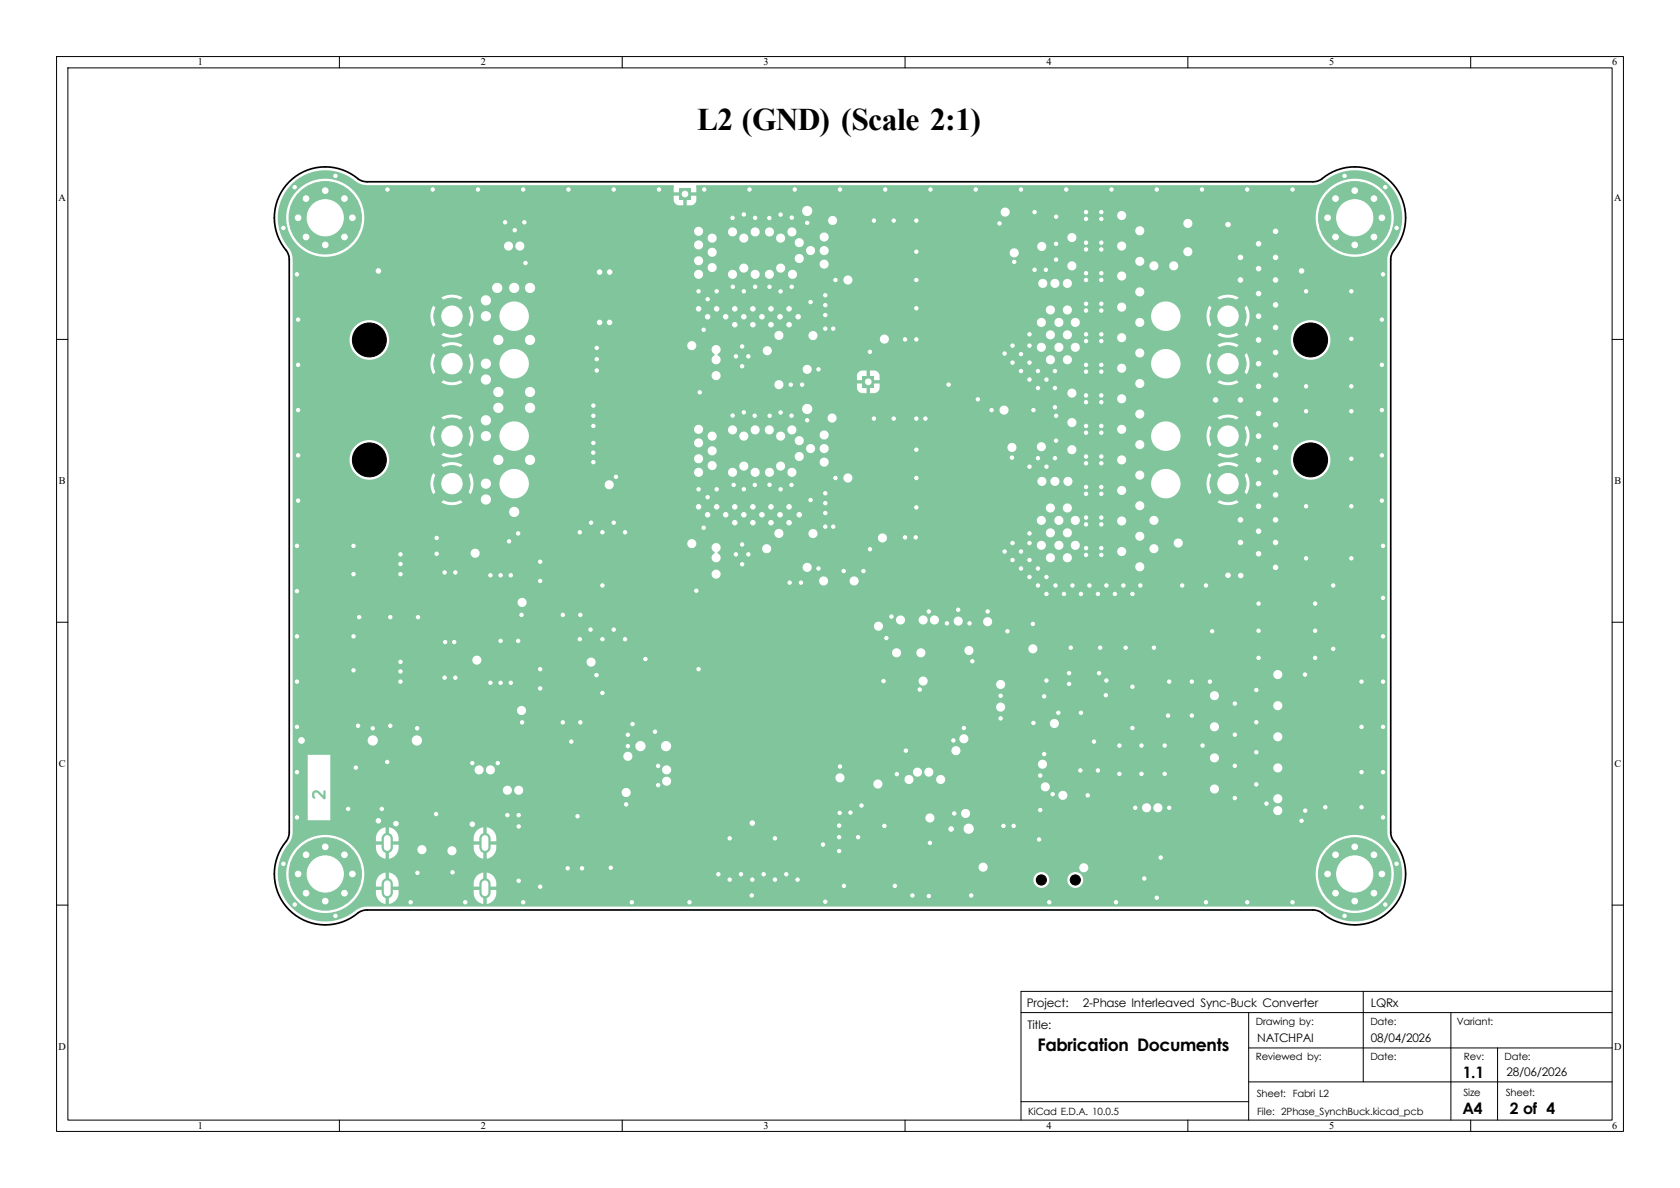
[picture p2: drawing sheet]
<svg xmlns="http://www.w3.org/2000/svg" width="297mm" height="210mm" viewBox="0 0 297 210" stroke-linecap="round" stroke-linejoin="round" font-family="sans-serif">
<defs><g id="words">
<text font-size="5.6" x="123.2" y="23">L2 (GND) (Scale 2:1)</text>
<text font-size="3.1" x="183.4" y="185.8">Fabrication Documents</text>
<g font-size="2.8">
<text x="258.6" y="190.6">1.1</text>
<text x="258.6" y="197">A4</text>
<text x="266.9" y="197">2 of 4</text>
</g>
<g font-size="2.1">
<text x="181.5" y="177.9">Project:</text>
<text x="191.4" y="178">2-Phase Interleaved Sync-Buck Converter</text>
<text x="242.4" y="178">LQRx</text>
<text x="181.7" y="181.9">Title:</text>
<text x="222.3" y="184.1">NATCHPAI</text>
<text x="242.3" y="184.1">08/04/2026</text>
<text x="266.3" y="190.2">28/06/2026</text>
</g>
<text font-size="2" fill="#81c59c" x="58" y="141.6" transform="rotate(-90 58 141.6)">2</text>
<g font-size="1.8">
<text x="35" y="11.6">1</text>
<text x="85" y="11.6">2</text>
<text x="135" y="11.6">3</text>
<text x="185" y="11.6">4</text>
<text x="235" y="11.6">5</text>
<text x="285" y="11.6">6</text>
<text x="10.3" y="35.6">A</text>
<text x="285.3" y="35.6">A</text>
<text x="10.4" y="85.6">B</text>
<text x="285.4" y="85.6">B</text>
<text x="10.4" y="135.6">C</text>
<text x="285.4" y="135.6">C</text>
<text x="10.3" y="185.6">D</text>
<text x="222" y="181.3">Drawing by:</text>
<text x="242.3" y="181.2">Date:</text>
<text x="257.5" y="181.2">Variant:</text>
<text x="285.3" y="185.6">D</text>
<text x="222" y="187.4">Reviewed by:</text>
<text x="242.3" y="187.4">Date:</text>
<text x="258.8" y="187.5">Rev:</text>
<text x="266" y="187.4">Date:</text>
<text x="181.8" y="197.2">KiCad E.D.A. 10.0.5</text>
<text x="222.2" y="193.9">Sheet: Fabri L2</text>
<text x="222.3" y="197.2">File: 2Phase_SynchBuck.kicad_pcb</text>
<text x="258.7" y="193.7">Size</text>
<text x="266.2" y="193.7">Sheet:</text>
<text x="35" y="199.6">1</text>
<text x="85" y="199.6">2</text>
<text x="135" y="199.6">3</text>
<text x="185" y="199.6">4</text>
<text x="235" y="199.6">5</text>
<text x="285" y="199.6">6</text>
</g>
</g></defs>
<path d="M51.1 32.1a9.2 9.2 0 0 1 12.3-.4l.7 .3 .8 .1h167.2l.8-.1 .8-.4a9 9 0 0 1 12.3 .8 9 9 0 0 1 .2 12.3l-.3 1.2v101.2l.1 .8 .4 .8a9 9 0 0 1-.7 12.3 9 9 0 0 1-12.4 .1l-1.2-.2h-167.2l-.8 .1-.8 .4a9 9 0 0 1-12.3-.7 9 9 0 0 1-.2-12.4l.3-1.2v-101.2l-.1-.8-.4-.8a9 9 0 0 1 .5-12.2z" fill="none" stroke="#000" stroke-width=".3"/>
<g fill="#81c59c" stroke="#81c59c" stroke-width=".18">
<circle cx="217.1" cy="77.1" r="3.2"/>
<circle cx="217.1" cy="85.5" r="3.2"/>
<circle cx="79.9" cy="85.5" r="3.2"/>
<circle cx="79.9" cy="77.1" r="3.2"/>
<circle cx="52.7" cy="154.5" r=".8"/>
<circle cx="54.1" cy="151.1" r=".8"/>
<circle cx="54.1" cy="157.9" r=".8"/>
<circle cx="57.5" cy="149.7" r=".8"/>
<circle cx="57.5" cy="154.5" r="6.4"/>
<circle cx="57.5" cy="159.3" r=".8"/>
<circle cx="60.9" cy="151.1" r=".8"/>
<circle cx="60.9" cy="157.9" r=".8"/>
<circle cx="62.3" cy="154.5" r=".8"/>
<circle cx="217.1" cy="55.9" r="3.2"/>
<circle cx="217.1" cy="64.3" r="3.2"/>
<circle cx="234.7" cy="38.5" r=".8"/>
<circle cx="236.1" cy="35.1" r=".8"/>
<circle cx="236.1" cy="41.9" r=".8"/>
<circle cx="239.5" cy="33.7" r=".8"/>
<circle cx="239.5" cy="38.5" r="6.4"/>
<circle cx="239.5" cy="43.3" r=".8"/>
<circle cx="242.9" cy="35.1" r=".8"/>
<circle cx="242.9" cy="41.9" r=".8"/>
<circle cx="244.3" cy="38.5" r=".8"/>
<circle cx="79.9" cy="64.3" r="3.2"/>
<circle cx="79.9" cy="55.9" r="3.2"/>
<circle cx="132.3" cy="98" r=".4"/>
<circle cx="131.2" cy="99.7" r=".4"/>
<circle cx="131.2" cy="96.2" r=".4"/>
<circle cx="130.1" cy="98" r=".4"/>
<circle cx="52.7" cy="38.5" r=".8"/>
<circle cx="54.1" cy="35.1" r=".8"/>
<circle cx="54.1" cy="41.9" r=".8"/>
<circle cx="57.5" cy="33.7" r=".8"/>
<circle cx="57.5" cy="38.5" r="6.4"/>
<circle cx="57.5" cy="43.3" r=".8"/>
<circle cx="60.9" cy="35.1" r=".8"/>
<circle cx="60.9" cy="41.9" r=".8"/>
<circle cx="62.3" cy="38.5" r=".8"/>
<circle cx="132.3" cy="63" r=".4"/>
<circle cx="131.2" cy="64.7" r=".4"/>
<circle cx="131.2" cy="61.2" r=".4"/>
<circle cx="130.1" cy="63" r=".4"/>
<circle cx="234.7" cy="154.5" r=".8"/>
<circle cx="236.1" cy="151.1" r=".8"/>
<circle cx="236.1" cy="157.9" r=".8"/>
<circle cx="239.5" cy="149.7" r=".8"/>
<circle cx="239.5" cy="154.5" r="6.4"/>
<circle cx="239.5" cy="159.3" r=".8"/>
<circle cx="242.9" cy="151.1" r=".8"/>
<circle cx="242.9" cy="157.9" r=".8"/>
<circle cx="244.3" cy="154.5" r=".8"/>
</g>
<path d="M68.5 148.2v1.6M68.5 156.2v1.6M85.7 148.2v1.6M85.7 156.2v1.6" fill="none" stroke="#81c59c" stroke-width="2"/>
<g fill="#81c59c">
<path d="M52.3 129.9h2v2h-2z"/>
<path d="M152.5 66.5h2v2h-2z"/>
<path d="M120.1 33.3h2v2h-2z"/>
</g>
<g fill="#81c59c" stroke="#81c59c" stroke-width=".18">
<circle cx="191" cy="136.2" r=".6"/>
<circle cx="139" cy="154.5" r=".6"/>
<circle cx="194.3" cy="119" r=".6"/>
<circle cx="160" cy="60" r=".6"/>
<circle cx="182" cy="102" r=".6"/>
<circle cx="186.5" cy="65.6" r=".6"/>
<circle cx="123.5" cy="89.6" r=".7"/>
<circle cx="225.5" cy="79.1" r=".8"/>
<circle cx="139.6" cy="103" r=".6"/>
<circle cx="110.5" cy="94.1" r=".6"/>
<circle cx="76.5" cy="33.5" r=".6"/>
<circle cx="92.5" cy="33.5" r=".6"/>
<circle cx="50.1" cy="152.7" r=".6"/>
<circle cx="222.5" cy="73.1" r=".8"/>
<circle cx="192" cy="44.1" r=".6"/>
<circle cx="214.9" cy="70.7" r=".8"/>
<circle cx="192" cy="92.7" r=".6"/>
<circle cx="124.4" cy="93.3" r=".6"/>
<circle cx="204.5" cy="33.5" r=".6"/>
<circle cx="240.7" cy="142.7" r=".6"/>
<circle cx="167.7" cy="68" r=".6"/>
<circle cx="86.7" cy="101.7" r=".6"/>
<circle cx="137" cy="155.5" r=".6"/>
<circle cx="162" cy="74" r=".6"/>
<circle cx="52.5" cy="128.5" r=".6"/>
<circle cx="52.7" cy="88.5" r=".6"/>
<circle cx="129.5" cy="38.5" r=".6"/>
<circle cx="140" cy="50.7" r=".6"/>
<circle cx="192.3" cy="140.6" r=".6"/>
<circle cx="182" cy="94.3" r=".6"/>
<circle cx="70.8" cy="117" r=".6"/>
<circle cx="182" cy="67.1" r=".6"/>
<circle cx="222.5" cy="64.3" r=".8"/>
<circle cx="188.5" cy="33.5" r=".6"/>
<circle cx="140" cy="38.5" r=".6"/>
<circle cx="129.5" cy="50.7" r=".6"/>
<circle cx="107.8" cy="57" r=".8"/>
<circle cx="147.3" cy="93.1" r=".6"/>
<circle cx="180.5" cy="100.5" r=".6"/>
<circle cx="240.7" cy="128.5" r=".6"/>
<circle cx="201.8" cy="136.8" r=".6"/>
<circle cx="90" cy="95.7" r=".6"/>
<circle cx="131.5" cy="91" r=".7"/>
<circle cx="123.1" cy="104.4" r=".6"/>
<circle cx="129" cy="148.2" r=".6"/>
<circle cx="145.9" cy="52.2" r=".6"/>
<circle cx="167.4" cy="110.2" r=".6"/>
<circle cx="184.6" cy="133.3" r=".6"/>
<circle cx="70.8" cy="98" r=".6"/>
<circle cx="244.3" cy="88.5" r=".6"/>
<circle cx="50.1" cy="40.3" r=".6"/>
<circle cx="185" cy="105" r=".6"/>
<circle cx="88.5" cy="120.7" r=".6"/>
<circle cx="104.9" cy="80" r=".6"/>
<circle cx="80" cy="154.2" r=".6"/>
<circle cx="52.5" cy="48.5" r=".6"/>
<circle cx="225.5" cy="100.3" r=".8"/>
<circle cx="198.6" cy="103.5" r=".6"/>
<circle cx="222.5" cy="60.1" r=".8"/>
<circle cx="83.5" cy="145.7" r=".8"/>
<circle cx="192" cy="87.3" r=".6"/>
<circle cx="104.9" cy="78.3" r=".6"/>
<circle cx="147.7" cy="49.5" r=".6"/>
<circle cx="52.5" cy="112.5" r=".6"/>
<circle cx="222.5" cy="55.9" r=".8"/>
<circle cx="149.2" cy="156.6" r=".6"/>
<circle cx="164.2" cy="108.1" r=".6"/>
<circle cx="225.5" cy="66.3" r=".8"/>
<circle cx="133.1" cy="89.6" r=".7"/>
<circle cx="157.6" cy="109" r=".6"/>
<circle cx="194.7" cy="71.1" r=".6"/>
<circle cx="148.4" cy="143.7" r=".6"/>
<circle cx="131" cy="154.5" r=".6"/>
<circle cx="126.7" cy="89.6" r=".7"/>
<circle cx="237.7" cy="161.9" r=".6"/>
<circle cx="131.5" cy="86.5" r=".6"/>
<circle cx="52.7" cy="80.5" r=".6"/>
<circle cx="222.5" cy="85.5" r=".8"/>
<circle cx="158" cy="74" r=".6"/>
<circle cx="133.5" cy="50.7" r=".6"/>
<circle cx="192" cy="54.9" r=".6"/>
<circle cx="89.3" cy="39.3" r=".6"/>
<circle cx="139.9" cy="85.7" r=".6"/>
<circle cx="91" cy="40.7" r=".6"/>
<circle cx="148.5" cy="135.5" r=".6"/>
<circle cx="162" cy="54.5" r=".6"/>
<circle cx="194.7" cy="86.1" r=".6"/>
<circle cx="194.7" cy="49.5" r=".6"/>
<circle cx="194.7" cy="69.9" r=".6"/>
<circle cx="183.5" cy="65.6" r=".6"/>
<circle cx="195.6" cy="103.5" r=".6"/>
<circle cx="168.7" cy="143.8" r=".6"/>
<circle cx="90.3" cy="101.7" r=".6"/>
<circle cx="128.3" cy="56" r=".7"/>
<circle cx="152.3" cy="142.4" r=".6"/>
<circle cx="176.9" cy="123" r=".6"/>
<circle cx="116.3" cy="138.8" r=".6"/>
<circle cx="145.9" cy="58.1" r=".6"/>
<circle cx="222.1" cy="138.7" r=".6"/>
<circle cx="244.9" cy="159.9" r=".6"/>
<circle cx="108.5" cy="33.5" r=".6"/>
<circle cx="124.4" cy="58.3" r=".6"/>
<circle cx="95.5" cy="121.7" r=".6"/>
<circle cx="143.3" cy="88.4" r=".6"/>
<circle cx="129.9" cy="54.6" r=".7"/>
<circle cx="228.5" cy="33.5" r=".6"/>
<circle cx="194.7" cy="76.5" r=".6"/>
<circle cx="136.1" cy="73.5" r=".6"/>
<circle cx="171.7" cy="158.3" r=".6"/>
<circle cx="124.5" cy="33.5" r=".6"/>
<circle cx="184.9" cy="47.7" r=".6"/>
<circle cx="244.5" cy="136.5" r=".6"/>
<circle cx="194.7" cy="48.3" r=".6"/>
<circle cx="111.8" cy="128" r=".6"/>
<circle cx="88.5" cy="113.3" r=".6"/>
<circle cx="144.7" cy="100.5" r=".6"/>
<circle cx="219.3" cy="95.9" r=".8"/>
<circle cx="192" cy="49.5" r=".6"/>
<circle cx="52.5" cy="144.5" r=".6"/>
<circle cx="194.7" cy="54.9" r=".6"/>
<circle cx="182.6" cy="110.3" r=".6"/>
<circle cx="192" cy="81.9" r=".6"/>
<circle cx="73.9" cy="109.1" r=".6"/>
<circle cx="222.5" cy="93.9" r=".8"/>
<circle cx="78.6" cy="119.8" r=".6"/>
<circle cx="219.3" cy="91.9" r=".8"/>
<circle cx="52.7" cy="64.5" r=".6"/>
<circle cx="123.7" cy="69.4" r=".6"/>
<circle cx="95.5" cy="118.3" r=".6"/>
<circle cx="123.5" cy="54.6" r=".7"/>
<circle cx="225.5" cy="91.9" r=".8"/>
<circle cx="89.7" cy="144.1" r=".6"/>
<circle cx="225.5" cy="62.3" r=".8"/>
<circle cx="185" cy="82.5" r=".6"/>
<circle cx="116.5" cy="33.5" r=".6"/>
<circle cx="133.1" cy="54.6" r=".7"/>
<circle cx="192" cy="96.9" r=".6"/>
<circle cx="137.9" cy="56" r=".7"/>
<circle cx="194.7" cy="38.7" r=".6"/>
<circle cx="111" cy="129.9" r=".6"/>
<circle cx="68.4" cy="134.7" r=".6"/>
<circle cx="139.8" cy="68" r=".6"/>
<circle cx="218.3" cy="135.4" r=".6"/>
<circle cx="126.7" cy="51.5" r=".6"/>
<circle cx="139.5" cy="92.4" r=".7"/>
<circle cx="139.9" cy="73.5" r=".6"/>
<circle cx="176.9" cy="127" r=".6"/>
<circle cx="194.7" cy="92.7" r=".6"/>
<circle cx="125.1" cy="56" r=".7"/>
<circle cx="172.5" cy="33.5" r=".6"/>
<circle cx="179.3" cy="46.3" r=".6"/>
<circle cx="206.7" cy="142.8" r=".6"/>
<circle cx="82.2" cy="159.5" r=".6"/>
<circle cx="104.9" cy="71.7" r=".6"/>
<circle cx="195.6" cy="120.3" r=".6"/>
<circle cx="186.7" cy="73.5" r=".6"/>
<circle cx="95.5" cy="99.3" r=".6"/>
<circle cx="230.1" cy="47.9" r=".85"/>
<circle cx="88" cy="134.9" r=".6"/>
<circle cx="52.7" cy="72.5" r=".6"/>
<circle cx="129.5" cy="73.5" r=".6"/>
<circle cx="219.3" cy="70.7" r=".8"/>
<circle cx="183.5" cy="68.6" r=".6"/>
<circle cx="83.5" cy="134.9" r=".6"/>
<circle cx="187.1" cy="126" r=".6"/>
<circle cx="162" cy="39" r=".6"/>
<circle cx="137.9" cy="91" r=".7"/>
<circle cx="73.8" cy="154.3" r=".6"/>
<circle cx="217.1" cy="39.7" r=".8"/>
<circle cx="174.6" cy="108.1" r=".6"/>
<circle cx="100.5" cy="33.5" r=".6"/>
<circle cx="178.9" cy="80.9" r=".6"/>
<circle cx="145.5" cy="149.3" r=".6"/>
<circle cx="240.7" cy="120.5" r=".6"/>
<circle cx="225.5" cy="87.5" r=".8"/>
<circle cx="133" cy="145.5" r=".7"/>
<circle cx="234.3" cy="142.7" r=".6"/>
<circle cx="99.5" cy="127.7" r=".6"/>
<circle cx="104.9" cy="75.3" r=".6"/>
<circle cx="80.3" cy="113.5" r=".6"/>
<circle cx="138" cy="86.5" r=".6"/>
<circle cx="77.2" cy="95.1" r=".6"/>
<circle cx="179" cy="64.1" r=".6"/>
<circle cx="121.9" cy="159.5" r=".6"/>
<circle cx="134.7" cy="91" r=".7"/>
<circle cx="136.3" cy="89.6" r=".7"/>
<circle cx="107.8" cy="48.1" r=".8"/>
<circle cx="114.1" cy="116.5" r=".6"/>
<circle cx="68.5" cy="33.5" r=".6"/>
<circle cx="235.7" cy="103.5" r=".6"/>
<circle cx="149.1" cy="100.9" r=".6"/>
<circle cx="194.7" cy="81.9" r=".6"/>
<circle cx="136.3" cy="92.4" r=".7"/>
<circle cx="133.1" cy="92.4" r=".7"/>
<circle cx="70.8" cy="120.5" r=".6"/>
<circle cx="180.5" cy="62.6" r=".6"/>
<circle cx="230.9" cy="51.5" r=".6"/>
<circle cx="154.5" cy="39" r=".6"/>
<circle cx="142.7" cy="74.3" r=".6"/>
<circle cx="154.5" cy="74" r=".6"/>
<circle cx="131.5" cy="51.5" r=".6"/>
<circle cx="185.5" cy="159.5" r=".6"/>
<circle cx="125.1" cy="52.9" r=".6"/>
<circle cx="180.5" cy="33.5" r=".6"/>
<circle cx="95.5" cy="102.7" r=".6"/>
<circle cx="102.9" cy="153.5" r=".6"/>
<circle cx="222.1" cy="122" r=".6"/>
<circle cx="169.4" cy="107.8" r=".6"/>
<circle cx="192" cy="69.9" r=".6"/>
<circle cx="197.9" cy="136.8" r=".6"/>
<circle cx="185" cy="102" r=".6"/>
<circle cx="238.9" cy="51.5" r=".6"/>
<circle cx="108" cy="153.4" r=".6"/>
<circle cx="136" cy="50.7" r=".6"/>
<circle cx="222.5" cy="51.9" r=".8"/>
<circle cx="129.9" cy="89.6" r=".7"/>
<circle cx="161.3" cy="158.3" r=".6"/>
<circle cx="88.5" cy="101.7" r=".6"/>
<circle cx="127" cy="154.5" r=".6"/>
<circle cx="197.3" cy="159.5" r=".6"/>
<circle cx="78.7" cy="113.5" r=".6"/>
<circle cx="176.7" cy="39.5" r=".6"/>
<circle cx="222.5" cy="111.5" r=".6"/>
<circle cx="141.1" cy="56" r=".7"/>
<circle cx="145.9" cy="159.4" r=".6"/>
<circle cx="217.1" cy="101.7" r=".8"/>
<circle cx="222.5" cy="97.9" r=".8"/>
<circle cx="152.6" cy="100.9" r=".6"/>
<circle cx="61.5" cy="143" r=".6"/>
<circle cx="186.5" cy="72" r=".6"/>
<circle cx="209" cy="103.5" r=".6"/>
<circle cx="148.3" cy="150.4" r=".6"/>
<circle cx="186.7" cy="77.9" r=".6"/>
<circle cx="129.7" cy="85.7" r=".6"/>
<circle cx="238.9" cy="59.9" r=".6"/>
<circle cx="129" cy="155.5" r=".6"/>
<circle cx="91.6" cy="94.3" r=".6"/>
<circle cx="183.9" cy="143.2" r=".6"/>
<circle cx="200.2" cy="105" r=".6"/>
<circle cx="192" cy="64.5" r=".6"/>
<circle cx="192" cy="65.7" r=".6"/>
<circle cx="70.8" cy="118.7" r=".6"/>
<circle cx="52.1" cy="33.1" r=".6"/>
<circle cx="133.4" cy="73.5" r=".6"/>
<circle cx="235.7" cy="114.7" r=".6"/>
<circle cx="80.5" cy="101.2" r=".6"/>
<circle cx="70.8" cy="99.7" r=".6"/>
<circle cx="129.9" cy="92.4" r=".7"/>
<circle cx="246.9" cy="40.3" r=".6"/>
<circle cx="104.9" cy="81.7" r=".6"/>
<circle cx="91.6" cy="113.3" r=".6"/>
<circle cx="225.5" cy="95.9" r=".8"/>
<circle cx="182.7" cy="72.5" r=".6"/>
<circle cx="194.7" cy="53.7" r=".6"/>
<circle cx="194.7" cy="87.3" r=".6"/>
<circle cx="192" cy="75.3" r=".6"/>
<circle cx="204.5" cy="158.7" r=".6"/>
<circle cx="62.9" cy="135.7" r=".6"/>
<circle cx="182" cy="82.5" r=".6"/>
<circle cx="162.6" cy="121.9" r=".6"/>
<circle cx="183.7" cy="148.4" r=".6"/>
<circle cx="194.5" cy="114.5" r=".6"/>
<circle cx="153.8" cy="97.1" r=".6"/>
<circle cx="232.5" cy="111.5" r=".6"/>
<circle cx="80.5" cy="119.8" r=".6"/>
<circle cx="230.9" cy="98.7" r=".7"/>
<circle cx="106.5" cy="122.5" r=".6"/>
<circle cx="175.3" cy="72.5" r=".6"/>
<circle cx="219.3" cy="45.5" r=".8"/>
<circle cx="139.5" cy="57.4" r=".7"/>
<circle cx="131.5" cy="37.9" r=".6"/>
<circle cx="129.9" cy="57.4" r=".7"/>
<circle cx="151.7" cy="148" r=".6"/>
<circle cx="177.4" cy="146" r=".6"/>
<circle cx="70" cy="145.6" r=".8"/>
<circle cx="136.3" cy="54.6" r=".7"/>
<circle cx="199" cy="114.5" r=".6"/>
<circle cx="162" cy="60" r=".6"/>
<circle cx="244.5" cy="120.5" r=".6"/>
<circle cx="92.2" cy="108.7" r=".6"/>
<circle cx="225.5" cy="49.5" r=".8"/>
<circle cx="105.5" cy="63.5" r=".6"/>
<circle cx="92.9" cy="46.5" r=".6"/>
<circle cx="141.8" cy="68" r=".6"/>
<circle cx="145.9" cy="90.7" r=".6"/>
<circle cx="148.3" cy="145.9" r=".6"/>
<circle cx="162" cy="89.7" r=".6"/>
<circle cx="192" cy="59.1" r=".6"/>
<circle cx="52.7" cy="56.5" r=".6"/>
<circle cx="162" cy="49.5" r=".6"/>
<circle cx="92.7" cy="39.3" r=".6"/>
<circle cx="116.3" cy="135.4" r=".6"/>
<circle cx="108.5" cy="92.4" r=".6"/>
<circle cx="182" cy="64.1" r=".6"/>
<circle cx="139.5" cy="89.6" r=".7"/>
<circle cx="192" cy="37.5" r=".6"/>
<circle cx="238.9" cy="98.7" r=".6"/>
<circle cx="131.5" cy="56" r=".7"/>
<circle cx="123.5" cy="118.3" r=".7"/>
<circle cx="210.7" cy="120.5" r=".6"/>
<circle cx="150.3" cy="143.6" r=".6"/>
<circle cx="145.9" cy="53.9" r=".6"/>
<circle cx="170.4" cy="128.7" r=".6"/>
<circle cx="232.5" cy="106.7" r=".6"/>
<circle cx="189" cy="120.9" r=".6"/>
<circle cx="194.7" cy="60.3" r=".6"/>
<circle cx="142.7" cy="39.4" r=".6"/>
<circle cx="102.5" cy="113" r=".6"/>
<circle cx="110.7" cy="142.2" r=".6"/>
<circle cx="91.7" cy="146.1" r=".6"/>
<circle cx="52.1" cy="159.9" r=".6"/>
<circle cx="84.5" cy="33.5" r=".6"/>
<circle cx="110.5" cy="113" r=".6"/>
<circle cx="197.1" cy="105" r=".6"/>
<circle cx="244.5" cy="128.5" r=".6"/>
<circle cx="123.5" cy="86.5" r=".6"/>
<circle cx="230.9" cy="72.7" r=".6"/>
<circle cx="126.7" cy="86.5" r=".6"/>
<circle cx="244.3" cy="56.5" r=".6"/>
<circle cx="148.5" cy="33.5" r=".6"/>
<circle cx="160.1" cy="132.7" r=".6"/>
<circle cx="192" cy="38.7" r=".6"/>
<circle cx="192" cy="71.1" r=".6"/>
<circle cx="77.1" cy="143.9" r=".6"/>
<circle cx="86.7" cy="120.7" r=".6"/>
<circle cx="106" cy="48.1" r=".8"/>
<circle cx="162" cy="79.5" r=".6"/>
<circle cx="244.3" cy="72.5" r=".6"/>
<circle cx="66.9" cy="47.9" r=".85"/>
<circle cx="194.7" cy="98.1" r=".6"/>
<circle cx="237.7" cy="31.1" r=".6"/>
<circle cx="183.5" cy="103.5" r=".6"/>
<circle cx="192" cy="86.1" r=".6"/>
<circle cx="186.1" cy="140.4" r=".6"/>
<circle cx="222.5" cy="47.5" r=".8"/>
<circle cx="192" cy="42.9" r=".6"/>
<circle cx="230.7" cy="119.2" r=".6"/>
<circle cx="105.5" cy="61.5" r=".6"/>
<circle cx="212.5" cy="33.5" r=".6"/>
<circle cx="52.5" cy="136.5" r=".6"/>
<circle cx="104.5" cy="92.4" r=".6"/>
<circle cx="230.9" cy="68.3" r=".6"/>
<circle cx="101" cy="131.1" r=".6"/>
<circle cx="78.6" cy="101.2" r=".6"/>
<circle cx="232.5" cy="116.3" r=".6"/>
<circle cx="138" cy="51.5" r=".6"/>
<circle cx="123.5" cy="51.5" r=".6"/>
<circle cx="179" cy="99" r=".6"/>
<circle cx="69" cy="109.1" r=".6"/>
<circle cx="213.2" cy="103.5" r=".6"/>
<circle cx="222.5" cy="116.3" r=".6"/>
<circle cx="111" cy="131.9" r=".6"/>
<circle cx="52.5" cy="120.5" r=".6"/>
<circle cx="222.5" cy="43.1" r=".8"/>
<circle cx="156.7" cy="112.8" r=".6"/>
<circle cx="244.3" cy="64.5" r=".6"/>
<circle cx="194.7" cy="96.9" r=".6"/>
<circle cx="205.9" cy="131.8" r=".6"/>
<circle cx="145.9" cy="87.2" r=".6"/>
<circle cx="102.5" cy="94.1" r=".6"/>
<circle cx="158.5" cy="136.8" r=".6"/>
<circle cx="183.9" cy="137.1" r=".6"/>
<circle cx="69" cy="128.3" r=".6"/>
<circle cx="180.5" cy="97.5" r=".6"/>
<circle cx="222.5" cy="106.7" r=".6"/>
<circle cx="222.5" cy="77.1" r=".8"/>
<circle cx="223.9" cy="142.1" r=".6"/>
<circle cx="104.4" cy="111.3" r=".6"/>
<circle cx="62.5" cy="101.5" r=".6"/>
<circle cx="105.5" cy="65.5" r=".6"/>
<circle cx="192" cy="53.7" r=".6"/>
<circle cx="162" cy="84.5" r=".6"/>
<circle cx="136" cy="85.7" r=".6"/>
<circle cx="106.5" cy="113" r=".6"/>
<circle cx="218.3" cy="129.9" r=".6"/>
<circle cx="65.9" cy="128.7" r=".6"/>
<circle cx="106" cy="57" r=".8"/>
<circle cx="70.8" cy="101.5" r=".6"/>
<circle cx="201.6" cy="103.5" r=".6"/>
<circle cx="210.7" cy="126.5" r=".6"/>
<circle cx="63.3" cy="128.3" r=".6"/>
<circle cx="163.6" cy="74" r=".6"/>
<circle cx="66.9" cy="145.1" r=".85"/>
<circle cx="182" cy="59.1" r=".6"/>
<circle cx="186.5" cy="68.6" r=".6"/>
<circle cx="164.4" cy="149" r=".6"/>
<circle cx="91.7" cy="144.1" r=".6"/>
<circle cx="219.3" cy="101.7" r=".8"/>
<circle cx="102.6" cy="127.7" r=".6"/>
<circle cx="206.7" cy="120.5" r=".6"/>
<circle cx="168.1" cy="146.5" r=".8"/>
<circle cx="222.1" cy="133" r=".6"/>
<circle cx="125.1" cy="87.9" r=".6"/>
<circle cx="62.5" cy="96.5" r=".6"/>
<circle cx="52.5" cy="104.5" r=".6"/>
<circle cx="145.9" cy="93.1" r=".6"/>
<circle cx="161.9" cy="95" r=".6"/>
<circle cx="182" cy="96" r=".6"/>
<circle cx="62.5" cy="118.5" r=".6"/>
<circle cx="189.3" cy="114.5" r=".6"/>
<circle cx="218.3" cy="141.1" r=".6"/>
<circle cx="213.9" cy="120.5" r=".6"/>
<circle cx="106.5" cy="103.5" r=".6"/>
<circle cx="133.4" cy="85.7" r=".6"/>
<circle cx="139.5" cy="54.6" r=".7"/>
<circle cx="225.5" cy="57.9" r=".8"/>
<circle cx="72.6" cy="159.5" r=".6"/>
<circle cx="196.5" cy="33.5" r=".6"/>
<circle cx="185" cy="67.1" r=".6"/>
<circle cx="141" cy="155.5" r=".6"/>
<circle cx="194.7" cy="80.7" r=".6"/>
<circle cx="141.3" cy="91" r=".7"/>
<circle cx="195.5" cy="122.9" r=".6"/>
<circle cx="133.1" cy="57.4" r=".7"/>
<circle cx="105.4" cy="119.3" r=".6"/>
<circle cx="111.7" cy="159.5" r=".6"/>
<circle cx="182" cy="61.1" r=".6"/>
<circle cx="91.7" cy="155.7" r=".6"/>
<circle cx="143.3" cy="53.4" r=".6"/>
<circle cx="108.9" cy="84.3" r=".6"/>
<circle cx="204" cy="114.5" r=".6"/>
<circle cx="177.6" cy="97.5" r=".6"/>
<circle cx="147.7" cy="84.5" r=".6"/>
<circle cx="192.6" cy="103.5" r=".6"/>
<circle cx="145.9" cy="55.7" r=".6"/>
<circle cx="73.7" cy="128.7" r=".6"/>
<circle cx="182.7" cy="127.8" r=".6"/>
<circle cx="138" cy="72.9" r=".6"/>
<circle cx="95.5" cy="156.7" r=".6"/>
<circle cx="189.6" cy="103.5" r=".6"/>
<circle cx="192" cy="91.5" r=".6"/>
<circle cx="205.2" cy="151.6" r=".6"/>
<circle cx="194.7" cy="64.5" r=".6"/>
<circle cx="177.6" cy="62.5" r=".6"/>
<circle cx="106.5" cy="94.1" r=".6"/>
<circle cx="205.9" cy="136.8" r=".6"/>
<circle cx="184.6" cy="123.1" r=".6"/>
<circle cx="158.2" cy="156.6" r=".6"/>
<circle cx="228.5" cy="159.5" r=".6"/>
<circle cx="240.7" cy="136.5" r=".6"/>
<circle cx="132.9" cy="158.3" r=".6"/>
<circle cx="194.7" cy="91.5" r=".6"/>
<circle cx="126.7" cy="54.6" r=".7"/>
<circle cx="222.1" cy="127.7" r=".6"/>
<circle cx="212.6" cy="131.8" r=".6"/>
<circle cx="194.7" cy="59.1" r=".6"/>
<circle cx="244.5" cy="112.5" r=".6"/>
<circle cx="244.5" cy="96.5" r=".6"/>
<circle cx="188.1" cy="105" r=".6"/>
<circle cx="147.3" cy="58.1" r=".6"/>
<circle cx="225.5" cy="83.5" r=".8"/>
<circle cx="62.5" cy="112.5" r=".6"/>
<circle cx="238.9" cy="89.5" r=".6"/>
<circle cx="238.9" cy="81.1" r=".6"/>
<circle cx="225.5" cy="53.9" r=".8"/>
<circle cx="131.5" cy="72.9" r=".6"/>
<circle cx="200.7" cy="142.8" r=".6"/>
<circle cx="135" cy="154.5" r=".6"/>
<circle cx="156.3" cy="146" r=".6"/>
<circle cx="171.4" cy="110.2" r=".6"/>
<circle cx="144.7" cy="65.3" r=".6"/>
<circle cx="230.7" cy="143.3" r=".6"/>
<circle cx="206.5" cy="126.5" r=".6"/>
<circle cx="220.5" cy="33.5" r=".6"/>
<circle cx="100.4" cy="153.5" r=".6"/>
<circle cx="194.1" cy="136.2" r=".6"/>
<circle cx="164.2" cy="158.4" r=".6"/>
<circle cx="230.1" cy="145.1" r=".6"/>
<circle cx="158" cy="39" r=".6"/>
<circle cx="99.5" cy="108.7" r=".6"/>
<circle cx="189" cy="119" r=".6"/>
<circle cx="238.9" cy="68.3" r=".6"/>
<circle cx="133" cy="155.5" r=".6"/>
<circle cx="244.3" cy="80.5" r=".6"/>
<circle cx="219.3" cy="49.5" r=".8"/>
<circle cx="179.2" cy="146" r=".6"/>
<circle cx="192" cy="76.5" r=".6"/>
<circle cx="59.3" cy="161.9" r=".6"/>
<circle cx="222.5" cy="89.5" r=".8"/>
<circle cx="186.7" cy="43.1" r=".6"/>
<circle cx="92.3" cy="127.7" r=".6"/>
<circle cx="200.2" cy="128.7" r=".6"/>
<circle cx="115.8" cy="129.3" r=".6"/>
<circle cx="186.5" cy="81" r=".6"/>
<circle cx="180.5" cy="65.6" r=".6"/>
<circle cx="197.9" cy="131.8" r=".6"/>
<circle cx="194.7" cy="37.5" r=".6"/>
<circle cx="186.7" cy="38.3" r=".6"/>
<circle cx="138" cy="37.9" r=".6"/>
<circle cx="194.7" cy="65.7" r=".6"/>
<circle cx="160" cy="95" r=".6"/>
<circle cx="194.7" cy="42.9" r=".6"/>
<circle cx="244.5" cy="48.5" r=".6"/>
<circle cx="193.4" cy="131.1" r=".7"/>
<circle cx="134.7" cy="56" r=".7"/>
<circle cx="171.9" cy="116.9" r=".6"/>
<circle cx="222.5" cy="81.3" r=".8"/>
<circle cx="59.3" cy="31.1" r=".6"/>
<circle cx="192" cy="80.7" r=".6"/>
<circle cx="222.5" cy="68.3" r=".8"/>
<circle cx="225.5" cy="40.9" r=".8"/>
<circle cx="186.6" cy="103.5" r=".6"/>
<circle cx="194.7" cy="75.3" r=".6"/>
<circle cx="185" cy="120.3" r=".6"/>
<circle cx="220.5" cy="159.5" r=".6"/>
<circle cx="153.8" cy="62.2" r=".6"/>
<circle cx="214.3" cy="111.6" r=".6"/>
<circle cx="213.2" cy="159.5" r=".6"/>
<circle cx="156.5" cy="33.5" r=".6"/>
<circle cx="183.5" cy="100.5" r=".6"/>
<circle cx="102.1" cy="144.3" r=".6"/>
<circle cx="179" cy="61.1" r=".6"/>
<circle cx="125.1" cy="91" r=".7"/>
<circle cx="156.2" cy="120.4" r=".6"/>
<circle cx="141.6" cy="103" r=".6"/>
<circle cx="182.9" cy="47.7" r=".6"/>
<circle cx="108.5" cy="111.3" r=".6"/>
<circle cx="194.7" cy="44.1" r=".6"/>
<circle cx="225.5" cy="45.5" r=".8"/>
<circle cx="102.6" cy="108.7" r=".6"/>
<circle cx="145.9" cy="88.9" r=".6"/>
<circle cx="194.1" cy="105" r=".6"/>
<circle cx="178.1" cy="111.6" r=".6"/>
<circle cx="172.9" cy="70.6" r=".6"/>
<circle cx="92.5" cy="159.5" r=".6"/>
<circle cx="179" cy="96" r=".6"/>
<circle cx="128.3" cy="91" r=".7"/>
<circle cx="192" cy="48.3" r=".6"/>
<circle cx="133.5" cy="38.5" r=".6"/>
<circle cx="136.3" cy="57.4" r=".7"/>
<circle cx="246.9" cy="152.7" r=".6"/>
<circle cx="67.5" cy="143" r=".6"/>
<circle cx="77.2" cy="97.9" r=".6"/>
<circle cx="202.3" cy="155.3" r=".6"/>
<circle cx="225.5" cy="70.7" r=".8"/>
<circle cx="148.3" cy="148" r=".6"/>
<circle cx="192" cy="98.1" r=".6"/>
<circle cx="182.9" cy="37.5" r=".6"/>
<circle cx="63.5" cy="109.1" r=".6"/>
<circle cx="136" cy="38.5" r=".6"/>
<circle cx="164.5" cy="33.5" r=".6"/>
<circle cx="191.1" cy="105" r=".6"/>
<circle cx="218.3" cy="124.4" r=".6"/>
<circle cx="244.5" cy="144.5" r=".6"/>
<circle cx="137" cy="148.2" r=".6"/>
<circle cx="52.5" cy="96.5" r=".6"/>
<circle cx="132.5" cy="33.5" r=".6"/>
<circle cx="104.9" cy="73.5" r=".6"/>
<circle cx="244.5" cy="105.7" r=".6"/>
<circle cx="186.7" cy="45.9" r=".6"/>
<circle cx="191.1" cy="126" r=".6"/>
<circle cx="182" cy="99" r=".6"/>
<circle cx="183.5" cy="81" r=".6"/>
<circle cx="200.2" cy="121.4" r=".6"/>
<circle cx="192" cy="60.3" r=".6"/>
<circle cx="238.9" cy="72.7" r=".6"/>
<circle cx="225.5" cy="75.1" r=".8"/>
<circle cx="244.9" cy="33.1" r=".6"/>
<circle cx="168.5" cy="130.9" r=".6"/>
<circle cx="140.5" cy="33.5" r=".6"/>
<circle cx="90.3" cy="120.7" r=".6"/>
<circle cx="201.8" cy="131.8" r=".6"/>
<circle cx="162" cy="44.5" r=".6"/>
<circle cx="230.9" cy="89.5" r=".6"/>
</g>
<path d="M51.3 32.8a8.4 8.4 0 0 1 11.7-.7l.9 .5 1 .1h54.1l.1 .2v1.1h1.6l-.1 .2 .1 .4h-1.6l.1 1.2 .7 .5h.9v-1.6l.2 .1 .4-.1v1.6a1.42 1.42 0 0 0 1.6-.5l.1-1.2h-1.6l.1-.2-.1-.4h1.6v-1.1l.1-.2h108.9l1.1-.1 .9-.6a8.4 8.4 0 0 1 11.5 .8 8.4 8.4 0 0 1 .1 11.5l-.3 .6-.1 1v101.2l.1 1.1 .6 .9a8.4 8.4 0 0 1-.8 11.5 8.4 8.4 0 0 1-11.5 .1l-.6-.3-1-.1h-167.2l-1.1 .1-.9 .6a8.4 8.4 0 0 1-9.1 1 8.4 8.4 0 0 1-4.7-7.8h1.5v.6a6.9 6.9 0 0 0 6.3 6.6 6.9 6.9 0 0 0 7.3-5.4h2.3v.7h1.4v.6h-1.4v.7a1.99 1.99 0 0 0 1.7 1.8v-1.5h.6v1.5l.2-.1a2.09 2.09 0 0 0 1.5-2.4h-1.4v-.6h1.4v-.7h13.2v.7h1.4v.6h-1.4v.7a1.99 1.99 0 0 0 1.7 1.8v-1.5h.6v1.5l.3-.1a2.09 2.09 0 0 0 1.4-2.4h-1.4v-.6h1.4v-.7l-.1-.6h95.1a1.41 1.41 0 0 0 1.4 1.6 1.41 1.41 0 0 0 1.4-1.6h3.2v.3a1.41 1.41 0 0 0 2.1 1.1 1.41 1.41 0 0 0 0-2.4 1.41 1.41 0 0 0-2.1 1h-3.2l-.1-.3a1.41 1.41 0 0 0-1.4-.9 1.41 1.41 0 0 0-1.3 1.2h-95.1l-.6-.7-1-.5v1.5h-.6v-1.5l-.6 .2a2.01 2.01 0 0 0-1.1 1.6h-13.2l-.1-.4a1.98 1.98 0 0 0-1.6-1.4v1.5h-.6v-1.5l-.7 .2a2.01 2.01 0 0 0-1 1.6h-2.3l.2-1.2-.1-1.6h108.7v.2a.8 .8 0 0 0 .9 .7 .8 .8 0 0 0 .7-.8h16.2l.2 .6 .5 .3h41.1a6.9 6.9 0 0 0 9.9 6.5 6.9 6.9 0 0 0 1.1-11.8 6.9 6.9 0 0 0-10.9 4.6l-.1 .7h-40.7a.81 .81 0 0 0 .2-1.4 .81 .81 0 0 0-1.3 .5h-16.2v-.1a.81 .81 0 0 0-.8-.7 .81 .81 0 0 0-.8 .7h-108.7l-.1-.4a6.9 6.9 0 0 0-4.3-4.8h6.6v.7h1.4v.6h-1.4v.7a1.99 1.99 0 0 0 1.7 1.8v-1.5h.6v1.5l.6-.2a1.99 1.99 0 0 0 1-1.5h3.4v.2a.81 .81 0 0 0 .8 .7 .81 .81 0 0 0 .8-.7h3.7v.2a.81 .81 0 0 0 1.2 .6 .81 .81 0 0 0 0-1.4 .81 .81 0 0 0-1.2 .6h-3.7v-.2a.81 .81 0 0 0-.8-.7 .81 .81 0 0 0-.8 .7h-3.4l.1-.8h-1.4v-.6h1.4v-.7h13.2v.7h1.4v.6h-1.4v.7a1.99 1.99 0 0 0 1.7 1.8v-1.5h.6v1.5l.3-.1a2.09 2.09 0 0 0 1.4-2.4h-1.4v-.6h1.4v-.7a1.97 1.97 0 0 0-1.2-1.6h83.8v.2a.91 .91 0 0 0 1.4 .7 .91 .91 0 0 0 0-1.6 .91 .91 0 0 0-1.4 .7h-83.8l-.5-.2v1.5h-.6v-1.5a1.99 1.99 0 0 0-1.7 1.8h-13.2l-.1-.4a1.98 1.98 0 0 0-1.6-1.4v1.5h-.6v-1.5l-.3 .1a2.01 2.01 0 0 0-1.4 1.7h-6.7a6.9 6.9 0 0 0-9.2 6.2h-1.5v-.4a8.4 8.4 0 0 1 1.9-4.7l.4-.5 .3-.9v-2.7h6.7v-.5h105.2a.81 .81 0 0 0 1 .9 .81 .81 0 0 0 .4-1.3 .81 .81 0 0 0-1.3 .2l-.1 .2h-105.2v-.8h111.5a.81 .81 0 0 0 1 .9 .81 .81 0 0 0 .4-1.4 .81 .81 0 0 0-1.3 .3l-.1 .2h-111.5v-1h143.5a.81 .81 0 0 0 .8 .9 .81 .81 0 0 0 .8-.9h.4v.2a.8 .8 0 0 0 .6 .7 .8 .8 0 0 0 .9-.4h19.7v.2a.81 .81 0 0 0 1.2 .6 .81 .81 0 0 0 0-1.4 .81 .81 0 0 0-1.2 .6h-19.7v-.1a.81 .81 0 0 0-.5-1.1 .81 .81 0 0 0-1 .7h-.4l-.1-.2a.81 .81 0 0 0-.8-.5 .81 .81 0 0 0-.7 .7h-143.5v-3.1h30.5v.2a.81 .81 0 0 0 .9 .7 .81 .81 0 0 0 .7-.9h.4v.2a.81 .81 0 0 0 .7 .7 .81 .81 0 0 0 .8-.5h17.5v.2a.8 .8 0 0 0 .6 .7 .8 .8 0 0 0 .9-.4h75.7v.2a.81 .81 0 0 0 .6 .7 .81 .81 0 0 0 .8-.3h36.6v.2a.81 .81 0 0 0 1.2 .6 .81 .81 0 0 0 0-1.4 .81 .81 0 0 0-1.2 .6h-36.6a.81 .81 0 0 0-.3-1.2 .81 .81 0 0 0-1.1 .6h-75.7v-.1a.81 .81 0 0 0-.5-1.1 .81 .81 0 0 0-1 .7l-17.4-.1a.8 .8 0 0 0-.6-1 .8 .8 0 0 0-1 .7h-.4l-.1-.2a.81 .81 0 0 0-.8-.5 .81 .81 0 0 0-.7 .7h-30.5v-1.6h58.6v.2a.8 .8 0 0 0 .7 .7 .8 .8 0 0 0 .8-.4h35.9v.2a.8 .8 0 0 0 .6 .7 .8 .8 0 0 0 .9-.4h28.1v.2a.81 .81 0 0 0 .7 .7 .81 .81 0 0 0 .9-.5h28.3v.2a.81 .81 0 0 0 1.2 .6 .81 .81 0 0 0 0-1.4 .81 .81 0 0 0-1.2 .6h-28.3v-.2a.81 .81 0 0 0-.7-.9 .81 .81 0 0 0-.9 .7h-28.1v-.1a.81 .81 0 0 0-.5-1.1 .81 .81 0 0 0-1 .7h-35.9l.1-.7-.4-.4h29.5v.2a.8 .8 0 0 0 .7 .7 .8 .8 0 0 0 .9-.6h10.6v.2a.81 .81 0 0 0 .9 .7 .81 .81 0 0 0 .7-.9h4v.2a.81 .81 0 0 0 1.2 .6 .81 .81 0 0 0 0-1.4 .81 .81 0 0 0-1.2 .6h-4l-.1-.2a.81 .81 0 0 0-.8-.5 .81 .81 0 0 0-.7 .7h-10.6v-.1a.81 .81 0 0 0-.7-.9 .81 .81 0 0 0-.9 .7h-29.5l-.5-.1-.5 .3-.2 .4h-58.6v-2h25.5a.81 .81 0 0 0 .8 .9 .81 .81 0 0 0 .8-.9h.4v.2a.81 .81 0 0 0 .9 .7 .81 .81 0 0 0 .7-.9h29.5v.2a.81 .81 0 0 0 .8 .7 .81 .81 0 0 0 .8-.5h42.8v.2a.81 .81 0 0 0 .9 .7 .81 .81 0 0 0 .7-.9h.4v.2a.81 .81 0 0 0 1.2 .6 .81 .81 0 0 0 0-1.4 .81 .81 0 0 0-1.2 .6h-.4l-.1-.2a.81 .81 0 0 0-.8-.5 .81 .81 0 0 0-.7 .7h-42.8l.1-.2a.81 .81 0 0 0-.7-.9 .81 .81 0 0 0-1 .7h-29.5l-.1-.2a.81 .81 0 0 0-.8-.5 .81 .81 0 0 0-.7 .7h-.4l-.1-.2a.81 .81 0 0 0-.8-.5 .81 .81 0 0 0-.7 .7h-25.5v-1h125.1v.2a.8 .8 0 0 0 .6 .7 .8 .8 0 0 0 .8-.3h40.2v.3a.81 .81 0 0 0 1.2 .5 .81 .81 0 0 0 0-1.3 .81 .81 0 0 0-1.2 .5h-40.2a.81 .81 0 0 0-.3-1.2 .81 .81 0 0 0-1.1 .6h-125.1v-1.4h51.8v.2a.8 .8 0 0 0 .8 .7 .8 .8 0 0 0 .8-.6h102.1v.2a.81 .81 0 0 0 1.2 .6 .81 .81 0 0 0 0-1.4 .81 .81 0 0 0-1.2 .6l-102.1-.1a.81 .81 0 0 0-.7-.9 .81 .81 0 0 0-.9 .7h-51.8v-.2h-4v11.6h-2.7v-14.2h13.3v.2a.91 .91 0 0 0 1 .8 .91 .91 0 0 0 .8-1h6v.2a.9 .9 0 0 0 1.1 .8h38.4v.2a.91 .91 0 0 0 1 .8 .91 .91 0 0 0 .8-1h2.7v.2a.9 .9 0 0 0 1.5 .6h49.9v.2a.81 .81 0 0 0 1.2 .6 .81 .81 0 0 0 0-1.4 .81 .81 0 0 0-1.2 .6h-49.9l.2-.2a.91 .91 0 0 0-.4-1.3 .91 .91 0 0 0-1.3 .7h-2.7v-.3a.91 .91 0 0 0-1-.5 .91 .91 0 0 0-.8 .8h-38.4l.4-.2 .2-.4v-.7h95.1a.81 .81 0 0 0 1 .9 .81 .81 0 0 0 .5-1.3h54v.3a.81 .81 0 0 0 1.2 .5 .81 .81 0 0 0 0-1.3 .81 .81 0 0 0-1.2 .5h-54.1a.81 .81 0 0 0-.8-.3 .81 .81 0 0 0-.6 .7h-95.1l-.1-.2a.91 .91 0 0 0-.9-.3 .91 .91 0 0 0-.7 .8h-6l-.1-.3a.91 .91 0 0 0-.9-.5 .91 .91 0 0 0-.8 .8h-13.3v-3h133.9v.2a.81 .81 0 0 0 .6 .7 .81 .81 0 0 0 .8-.3h26.9v.2a.81 .81 0 0 0 1.2 .6 .81 .81 0 0 0 0-1.4 .81 .81 0 0 0-1.2 .6h-26.9l.1-.2a.81 .81 0 0 0-.5-1.1 .81 .81 0 0 0-1 .7h-133.9v-2.3h39.7v.2a.81 .81 0 0 0 1.3 .6 .81 .81 0 0 0-.1-1.4h83.5v.2a.81 .81 0 0 0 1 .7 .81 .81 0 0 0 .5-1.2h47.5v.3a.81 .81 0 0 0 1.2 .5 .81 .81 0 0 0 0-1.3 .81 .81 0 0 0-1.2 .5h-47.5l-.1-.1a.81 .81 0 0 0-.8-.3 .81 .81 0 0 0-.6 .7h-83.5l-.5-.1-.5 .3-.2 .4h-39.7v-2.6h162.2a.81 .81 0 0 0 1 .8 .81 .81 0 0 0 .4-1.3 .81 .81 0 0 0-1.3 .3l-.1 .2h-162.2v-2.6h110.7a.81 .81 0 0 0 .5 .8 .81 .81 0 0 0 .9-.2h12.3v.2a.81 .81 0 0 0 1.2 .6 .81 .81 0 0 0 0-1.4 .81 .81 0 0 0-1.2 .6h-12.3a.81 .81 0 0 0-.3-1.2 .81 .81 0 0 0-1.1 .6h-110.7v-1.2h173.4v.3a.81 .81 0 0 0 1.2 .5 .81 .81 0 0 0 0-1.3 .81 .81 0 0 0-1.2 .5h-173.4v-2.5h31.8v.2a.8 .8 0 0 0 .7 .7 .8 .8 0 0 0 .9-.6h18.6v.3a.81 .81 0 0 0 1.2 .5 .81 .81 0 0 0 0-1.3 .81 .81 0 0 0-1.2 .5h-18.6v-.1a.81 .81 0 0 0-.7-.9 .81 .81 0 0 0-.9 .7h-31.8v-1.3h106v.2a.81 .81 0 0 0 .9 .7 .81 .81 0 0 0 .7-.9h2.7v.2a.81 .81 0 0 0 1.1 .6 .81 .81 0 0 0 .3-1.2h7.1v.2a.8 .8 0 0 0 1.1 .7 .8 .8 0 0 0 .4-1.2h9.8v.2a.81 .81 0 0 0 1.2 .6 .81 .81 0 0 0 0-1.4 .81 .81 0 0 0-1.2 .6l-9.9-.1a.81 .81 0 0 0-.8-.3 .81 .81 0 0 0-.6 .7h-7.1l-.1-.1a.81 .81 0 0 0-1.3 .5h-2.7l-.1-.2a.81 .81 0 0 0-.8-.5 .81 .81 0 0 0-.7 .7h-106v-4.7h102.8v.2a.81 .81 0 0 0 1.2 .6 .81 .81 0 0 0 0-1.4 .81 .81 0 0 0-1.2 .6h-102.8v-1.1h106.7v.2a.81 .81 0 0 0 .9 .7 .81 .81 0 0 0 .7-.9h2.4v.2a.81 .81 0 0 0 .9 .7 .81 .81 0 0 0 .7-.9h.4v.2a.81 .81 0 0 0 .8 .7 .81 .81 0 0 0 .8-.7h2.6v.2a.8 .8 0 0 0 .9 .7 .8 .8 0 0 0 .7-.8h3.6v.2a.81 .81 0 0 0 1.2 .6 .81 .81 0 0 0 0-1.4 .81 .81 0 0 0-1.2 .6h-3.6v-.1a.81 .81 0 0 0-.8-.7 .81 .81 0 0 0-.8 .7h-2.6v-.2a.81 .81 0 0 0-.8-.7 .81 .81 0 0 0-.8 .7h-.4l-.1-.2a.81 .81 0 0 0-.8-.5 .81 .81 0 0 0-.7 .7h-2.4l-.1-.2a.81 .81 0 0 0-.8-.5 .81 .81 0 0 0-.7 .7h-106.7v-3.1h39.8v.2a.81 .81 0 0 0 1.2 .6 .81 .81 0 0 0 0-1.4 .81 .81 0 0 0-1.2 .6h-39.8v-3.8h93.1v.2a.81 .81 0 0 0 .9 .7 .81 .81 0 0 0 .7-.9h3.8v.2a.81 .81 0 0 0 1.2 .6 .81 .81 0 0 0 0-1.4 .81 .81 0 0 0-1.2 .6h-3.8l-.1-.2a.81 .81 0 0 0-.8-.5 .81 .81 0 0 0-.7 .7h-93.1v-1.2h74.1v.2a.81 .81 0 0 0 1.2 .6 .81 .81 0 0 0 0-1.4 .81 .81 0 0 0-1.2 .6h-74.1v-1.2h90.2v.2a.8 .8 0 0 0 1 .7 .8 .8 0 0 0 .6-1h57.2v.2a.81 .81 0 0 0 1.2 .6 .81 .81 0 0 0 0-1.4 .81 .81 0 0 0-1.2 .6h-57.2l-.1-.1a.81 .81 0 0 0-.8-.5 .81 .81 0 0 0-.7 .7h-90.2v-2.5h31.5v.2a.81 .81 0 0 0 1.2 .6 .81 .81 0 0 0 0-1.4 .81 .81 0 0 0-1.2 .6h-31.5v-1.7h69.8v.2a.8 .8 0 0 0 1.3 .5h3l.1 .4 .5 .6a.83 .83 0 0 0-.4 1.5 .83 .83 0 0 0 1.4-.5v-.2h57.5a.81 .81 0 0 0 .8 .9 .81 .81 0 0 0 .8-.9h1.4v.2a.81 .81 0 0 0 1.2 .6 .81 .81 0 0 0 0-1.4 .81 .81 0 0 0-1.2 .6h-1.4l-.1-.2a.81 .81 0 0 0-.8-.5 .81 .81 0 0 0-.7 .7h-57.5l-.6-.8 .4-.4 .2-.4h7.3a.8 .8 0 0 0 .6 .9 .8 .8 0 0 0 .9-.4h61.3v.2a.81 .81 0 0 0 1.2 .6 .81 .81 0 0 0 .1-1.3h4.4v.2a.81 .81 0 0 0 1.2 .6 .81 .81 0 0 0 0-1.4 .81 .81 0 0 0-1.2 .6h-4.4a.81 .81 0 0 0-1.3 .5h-61.3l.1-.1a.8 .8 0 0 0-.4-1h47.4v.2a.81 .81 0 0 0 .9 .7 .81 .81 0 0 0 .7-.9h1.5v.2a.81 .81 0 0 0 .9 .7 .81 .81 0 0 0 .7-.9h1.3v.2a.81 .81 0 0 0 1.1 .6 .81 .81 0 0 0 .3-1.2h16.8v.2a.81 .81 0 0 0 1.2 .6 .81 .81 0 0 0 0-1.4 .81 .81 0 0 0-1.2 .6h-16.8l-.1-.1a.81 .81 0 0 0-1.3 .5h-1.3l-.1-.2a.81 .81 0 0 0-.8-.5 .81 .81 0 0 0-.7 .7h-1.5l-.1-.2a.81 .81 0 0 0-.8-.5 .81 .81 0 0 0-.7 .7h-47.4l-.5-.1-.4 .2-.3 .5h-7.3a.81 .81 0 0 0-.7-.9 .81 .81 0 0 0-.9 .7h-3l.1-.1a.81 .81 0 0 0-.3-1.2 .81 .81 0 0 0-1.1 .6h-69.8v-1.8h85.2v.2a.81 .81 0 0 0 .9 .7 .81 .81 0 0 0 .7-.9h4.4v.2a.8 .8 0 0 0 1.3 .6h11v.2a.81 .81 0 0 0 1.2 .6 .81 .81 0 0 0 0-1.4 .81 .81 0 0 0-1.2 .6h-11l.3-.4v-.5h40.4a.81 .81 0 0 0 .8 .9 .81 .81 0 0 0 .8-.9h1.4v.2a.81 .81 0 0 0 .6 .7 .81 .81 0 0 0 .8-.3h11.4v.2a.81 .81 0 0 0 1.2 .6 .81 .81 0 0 0 0-1.4 .81 .81 0 0 0-1.2 .6h-11.4a.81 .81 0 0 0-.3-1.2 .81 .81 0 0 0-1.1 .6h-1.4l-.1-.2a.81 .81 0 0 0-.8-.5 .81 .81 0 0 0-.7 .7l-40.4-.1a.81 .81 0 0 0-.9-.5 .81 .81 0 0 0-.7 .7h-4.4a.81 .81 0 0 0-.8-.7 .81 .81 0 0 0-.8 .7h-85.2v-2.3h131.6v.2a.81 .81 0 0 0 .9 .7 .81 .81 0 0 0 .7-.9h1.5v.2a.81 .81 0 0 0 .9 .7 .81 .81 0 0 0 .7-.9h1.3v.2a.8 .8 0 0 0 .9 .7 .8 .8 0 0 0 .7-.8h6.6v.2a.8 .8 0 0 0 1 .7 .8 .8 0 0 0 .6-1h4.1v.2a.81 .81 0 0 0 1.2 .6 .81 .81 0 0 0 0-1.4 .81 .81 0 0 0-1.2 .6h-4.1l-.1-.1a.81 .81 0 0 0-.8-.5 .81 .81 0 0 0-.7 .7h-6.6v-.1a.81 .81 0 0 0-.8-.7 .81 .81 0 0 0-.8 .7h-1.3l-.1-.2a.81 .81 0 0 0-.8-.5 .81 .81 0 0 0-.7 .7h-1.5l-.1-.2a.81 .81 0 0 0-.8-.5 .81 .81 0 0 0-.7 .7h-131.6v-1.5h38.3v.2a.91 .91 0 0 0 1.4 .6 .91 .91 0 0 0-.1-1.5h93.6v.2a.81 .81 0 0 0 .9 .7 .81 .81 0 0 0 .7-.9h1.4v.2a.81 .81 0 0 0 1.1 .6 .81 .81 0 0 0 .3-1.2h11.4v.2a.81 .81 0 0 0 1.2 .6 .81 .81 0 0 0 0-1.4 .81 .81 0 0 0-1.2 .6h-11.4l-.1-.1a.81 .81 0 0 0-1.3 .5h-1.4l-.1-.2a.81 .81 0 0 0-.8-.5 .81 .81 0 0 0-.7 .7h-93.7a.92 .92 0 0 0-1.2 .7h-38.3v-5.2h24.4l.1 1 .4 1.2 1.5-1.6 .1 .2a1.78 1.78 0 0 0 1.3 1.3l-1.5 1.5 .2 .1a3.8 3.8 0 0 0 3.6-.1l-.6-.6h3.8a.91 .91 0 0 0 1.1 1 .91 .91 0 0 0 .4-1.5 .91 .91 0 0 0-1.5 .4v.1h-3.8l-.9-.9 .1-.1a1.78 1.78 0 0 0 1.3-1.4l1.5 1.6 .4-1.2 .1-.8h1.3v.2a.91 .91 0 0 0 1.1 .8 .91 .91 0 0 0 .7-1.1h1.5v.4a2.6 2.6 0 0 0 2.1 2.4 2.6 2.6 0 0 0 2.9-1.5h104.2v.2a.81 .81 0 0 0 1.2 .6 .81 .81 0 0 0 0-1.4 .81 .81 0 0 0-1.2 .6h-104.2l.2-1h13.4v.2a.81 .81 0 0 0 1.2 .6 .81 .81 0 0 0 0-1.4 .81 .81 0 0 0-1.2 .6h-13.4l-.2-1.2h55.8v.2a.81 .81 0 0 0 .6 .7 .81 .81 0 0 0 .8-.3h32.9v.2a.81 .81 0 0 0 .9 .7 .81 .81 0 0 0 .7-.9h.7v.2a.81 .81 0 0 0 .9 .7 .81 .81 0 0 0 .7-.9h.7v.2a.8 .8 0 0 0 .7 .7 .8 .8 0 0 0 .9-.6h13.9v.4a2.61 2.61 0 0 0 2.8 2.4 2.61 2.61 0 0 0 2.4-2.9h4.6l.1 1 .4 1.2 1.5-1.6 .2 .5a1.77 1.77 0 0 0 1.2 1l-1.5 1.5 .2 .1a3.8 3.8 0 0 0 3.6-.1l-1.6-1.5 .2-.1a1.78 1.78 0 0 0 1.3-1.4l1.5 1.6 .1-.2a3.8 3.8 0 0 0-.1-3.6l-1.5 1.5-.1-.1a1.78 1.78 0 0 0-1.4-1.3l1.6-1.5-.2-.1a3.8 3.8 0 0 0-3.6 .1l1.5 1.5-.1 .1a1.78 1.78 0 0 0-1.3 1.3l-1.5-1.5-.3 .7-.2 .9h-4.6l-.1-.3a2.61 2.61 0 0 0-2.7-2 2.61 2.61 0 0 0-2.4 2.4h-13.9v-.1a.81 .81 0 0 0-.7-.9 .81 .81 0 0 0-.9 .7h-.7l-.1-.2a.81 .81 0 0 0-.8-.5 .81 .81 0 0 0-.7 .7h-.7l-.1-.2a.81 .81 0 0 0-.8-.5 .81 .81 0 0 0-.7 .7h-32.9l.2-.6-.3-.5h50.3v.2a.81 .81 0 0 0 1.2 .6 .81 .81 0 0 0 0-1.4 .81 .81 0 0 0-1.2 .6h-50.3a.81 .81 0 0 0-1.3 .5h-55.8l-.4-.6-.5-.4h30.3v.2a.81 .81 0 0 0 .9 .7 .81 .81 0 0 0 .7-.9h4.4v.2a.81 .81 0 0 0 .9 .7 .81 .81 0 0 0 .7-.9h2.4v.2a.81 .81 0 0 0 .9 .7 .81 .81 0 0 0 .7-.9h.9v.2a.81 .81 0 0 0 .9 .7 .81 .81 0 0 0 .7-.9h2.4v.2a.81 .81 0 0 0 1.2 .6 .81 .81 0 0 0 0-1.4 .81 .81 0 0 0-1.2 .6h-2.4v-.2a.81 .81 0 0 0-.9-.5 .81 .81 0 0 0-.7 .7h-.9l-.1-.2a.81 .81 0 0 0-.8-.5 .81 .81 0 0 0-.7 .7h-2.4l-.1-.2a.81 .81 0 0 0-.8-.5 .81 .81 0 0 0-.7 .7h-4.4l-.1-.2a.81 .81 0 0 0-.8-.5 .81 .81 0 0 0-.7 .7h-30.3l-.1-.1a2.61 2.61 0 0 0-4 2h-1.5l-.1-.2a.91 .91 0 0 0-.9-.5 .91 .91 0 0 0-.8 .8h-1.3l-.2-1.1-.3-.7-1.5 1.5-.1-.1a1.78 1.78 0 0 0-1.3-1.3l1.5-1.5-.2-.1a3.8 3.8 0 0 0-3.6 .1l1.5 1.5-.1 .1a1.77 1.77 0 0 0-1.3 1.3l-1.5-1.5-.3 .7-.2 .9h-24.4v-4.1h10.1a3.5 3.5 0 0 0 3.4 3.7 3.5 3.5 0 0 0 3.6-3.6h18.4v.2a.91 .91 0 0 0 1 .8 .91 .91 0 0 0 .8-1h3.8v.2a.9 .9 0 0 0 1 .8h31.3v.2a.8 .8 0 0 0 .9 .7 .8 .8 0 0 0 .7-.8h4v.2a.81 .81 0 0 0 .9 .7 .81 .81 0 0 0 .7-.9h4.9v.2a.81 .81 0 0 0 1.2 .6 .81 .81 0 0 0 0-1.4 .81 .81 0 0 0-1.2 .6h-4.9l-.1-.2a.81 .81 0 0 0-.8-.5 .81 .81 0 0 0-.7 .7h-4l-.2-.5-.2-.2h18.6v.2a.81 .81 0 0 0 1.1 .6 .81 .81 0 0 0 .3-1.2h51.2v.2a.81 .81 0 0 0 1 .7 .81 .81 0 0 0 .6-1h29.1v.4a3.5 3.5 0 0 0 5.3 2.8 3.5 3.5 0 0 0 0-6 3.5 3.5 0 0 0-5.3 2.8l-29.2-.1a.81 .81 0 0 0-.8-.5 .81 .81 0 0 0-.7 .7h-51.2l-.1-.1a.81 .81 0 0 0-1.3 .5h-18.6l-.5-.1-.4 .2-.3 .5h-31.3l.6-.4 .2-.4-.1-.4h28.2a.81 .81 0 0 0 1 .9 .81 .81 0 0 0 .4-1.3h16.4v.2a.81 .81 0 0 0 1.2 .6 .81 .81 0 0 0 0-1.4 .81 .81 0 0 0-1.2 .6h-16.4l-.1-.1a.81 .81 0 0 0-1.3 .5l-28.2-.1a.91 .91 0 0 0-.9-.5 .91 .91 0 0 0-.8 .8h-3.8l-.1-.3a.91 .91 0 0 0-.9-.5 .91 .91 0 0 0-.8 .8h-18.4v-.1a3.5 3.5 0 0 0-3.5-3.3 3.5 3.5 0 0 0-3.5 3.3h-10.1v-4.3h24.4l.1 1 .4 1.2 1.5-1.6 .1 .2a1.78 1.78 0 0 0 1.3 1.3l-1.5 1.5 .2 .1a3.8 3.8 0 0 0 3.6-.1l-1.5-1.5 .1-.1a1.78 1.78 0 0 0 1.3-1.4l1.5 1.6 .4-1.2 .1-.8h1.3v.2a.91 .91 0 0 0 1.1 .8 .91 .91 0 0 0 .7-1.1h1.5v.4a2.6 2.6 0 0 0 3.3 2.3h33.5v.2a.81 .81 0 0 0 1.1 .6 .81 .81 0 0 0 .3-1.2h16v.2a.81 .81 0 0 0 .9 .7 .81 .81 0 0 0 .7-.9h.8v.2a.81 .81 0 0 0 1 .7 .81 .81 0 0 0 .5-1.1h31.7v.2a.8 .8 0 0 0 1 .7 .8 .8 0 0 0 .6-1h3.6v.2a.8 .8 0 0 0 .6 .7 .8 .8 0 0 0 .9-.4h3.9v.2a.81 .81 0 0 0 1.2 .6 .81 .81 0 0 0 0-1.4 .81 .81 0 0 0-1.2 .6h-3.9l.1-.5-.2-.4h16v.2a.81 .81 0 0 0 1.2 .6 .81 .81 0 0 0 0-1.4 .81 .81 0 0 0-1.2 .6h-16a.81 .81 0 0 0-.8-.3 .81 .81 0 0 0-.6 .7l-3.7-.1a.81 .81 0 0 0-.8-.5 .81 .81 0 0 0-.7 .7h-31.7a.81 .81 0 0 0-.8-.5 .81 .81 0 0 0-.7 .7h-.8l-.1-.2a.81 .81 0 0 0-.8-.5 .81 .81 0 0 0-.7 .7h-16l-.1-.1a.81 .81 0 0 0-1.3 .5h-33.5l1-.5 .7-.9h29.4a.81 .81 0 0 0 1 .9 .81 .81 0 0 0 .4-1.3 .81 .81 0 0 0-1.3 .2l-.1 .2h-29.4l.2-1.2h31.6a.81 .81 0 0 0 .8 .9 .81 .81 0 0 0 .8-.9h4v.2a.81 .81 0 0 0 .9 .7 .81 .81 0 0 0 .7-.9h4.9v.2a.8 .8 0 0 0 1.2 .6h2.1v.2a.81 .81 0 0 0 1.2 .6 .81 .81 0 0 0 0-1.4 .81 .81 0 0 0-1.2 .6h-2.1l.1-.1a.81 .81 0 0 0-.1-1.3 .81 .81 0 0 0-1.2 .6h-4.9l-.1-.2a.81 .81 0 0 0-.8-.5 .81 .81 0 0 0-.7 .7h-4l-.1-.2a.81 .81 0 0 0-.8-.5 .81 .81 0 0 0-.7 .7h-31.6l-.3-1.2h29.5a.8 .8 0 0 0 .7 .9 .8 .8 0 0 0 .9-.8h4.4v.2a.81 .81 0 0 0 .9 .7 .81 .81 0 0 0 .7-.9h2.4v.2a.81 .81 0 0 0 .9 .7 .81 .81 0 0 0 .7-.9h.9v.2a.81 .81 0 0 0 .9 .7 .81 .81 0 0 0 .7-.9h2.4v.2a.8 .8 0 0 0 .9 .7h4.8v.2a.8 .8 0 0 0 .9 .7 .8 .8 0 0 0 .7-.8h57v.4a2.61 2.61 0 0 0 2.8 2.4 2.61 2.61 0 0 0 2.4-2.9h4.6l.1 1 .4 1.2 1.5-1.6 .2 .5a1.77 1.77 0 0 0 1.2 1l-1.5 1.5 .2 .1a3.8 3.8 0 0 0 3.6-.1l-1.6-1.5 .2-.1a1.78 1.78 0 0 0 1.3-1.4l1.5 1.6 .1-.2a3.8 3.8 0 0 0-.1-3.6l-1.5 1.5-.1-.1a1.78 1.78 0 0 0-1.4-1.3l1.6-1.5-.2-.1a3.8 3.8 0 0 0-3.6 .1l1.5 1.5-.1 .1a1.78 1.78 0 0 0-1.3 1.3l-1.5-1.5-.3 .7-.2 .9h-4.6l-.1-.3a2.61 2.61 0 0 0-2.7-2 2.61 2.61 0 0 0-2.4 2.4h-57v-.1a.81 .81 0 0 0-.8-.7 .81 .81 0 0 0-.8 .7h-4.8l.5-.3 .2-.7h56.7v.2a.81 .81 0 0 0 1.2 .6 .81 .81 0 0 0 0-1.4 .81 .81 0 0 0-1.2 .6h-56.7l-.1-.1a.81 .81 0 0 0-.8-.5 .81 .81 0 0 0-.7 .7h-2.4l-.1-.2a.81 .81 0 0 0-.8-.5 .81 .81 0 0 0-.7 .7h-.9l-.1-.2a.81 .81 0 0 0-.8-.5 .81 .81 0 0 0-.7 .7h-2.4l-.1-.2a.81 .81 0 0 0-.8-.5 .81 .81 0 0 0-.7 .7h-4.4v-.1a.81 .81 0 0 0-.8-.7 .81 .81 0 0 0-.8 .7l-29.6-.1a2.61 2.61 0 0 0-2.8-1.1 2.61 2.61 0 0 0-2 2.3h-1.5l-.1-.2a.91 .91 0 0 0-.9-.5 .91 .91 0 0 0-.8 .8h-1.3l-.2-1.1-.3-.7-1.5 1.5-.1-.1a1.78 1.78 0 0 0-1.3-1.3l1.1-1.1h3.6a.91 .91 0 0 0 1.1 1 .91 .91 0 0 0 .5-1.4h59.7v.2a.8 .8 0 0 0 1.2 .6h41.2v.2a.81 .81 0 0 0 1.2 .6 .81 .81 0 0 0 0-1.4 .81 .81 0 0 0-1.2 .6h-41.2l.1-.1a.81 .81 0 0 0-.1-1.3 .81 .81 0 0 0-1.2 .6l-59.7-.1a.91 .91 0 0 0-.9-.3 .91 .91 0 0 0-.7 .8h-3.6l.4-.4-.2-.1a3.8 3.8 0 0 0-3.6 .1l1.5 1.5-.1 .1a1.78 1.78 0 0 0-1.3 1.3l-1.5-1.5-.3 .7-.2 .9h-24.4v-4.8h35.5a.91 .91 0 0 0 .9 1 .91 .91 0 0 0 .9-1h3.8v.2a.91 .91 0 0 0 .9 .8 .91 .91 0 0 0 .9-.8h47.2v.2a.91 .91 0 0 0 .9 .8 .91 .91 0 0 0 .9-.8h33.1v.2a.8 .8 0 0 0 1.3 .5h22.7v.2a.81 .81 0 0 0 1.2 .6 .81 .81 0 0 0 0-1.4 .81 .81 0 0 0-1.2 .6h-22.7l.1-.1a.81 .81 0 0 0-.3-1.2 .81 .81 0 0 0-1.1 .6h-33.1v-.2a.91 .91 0 0 0-.9-.8 .91 .91 0 0 0-.9 .8h-47.2v-.2a.91 .91 0 0 0-.9-.8 .91 .91 0 0 0-.9 .8h-3.8l-.1-.3a.91 .91 0 0 0-.9-.5 .91 .91 0 0 0-.8 .8h-35.5v-1.6h145.8v.2a.81 .81 0 0 0 1.2 .6 .81 .81 0 0 0 0-1.4 .81 .81 0 0 0-1.2 .6h-145.8v-1.2h35.5v.2a.91 .91 0 0 0 1 .8 .91 .91 0 0 0 .8-1h3.8v.2a.91 .91 0 0 0 1.4 .7 .91 .91 0 0 0 0-1.6 .91 .91 0 0 0-1.4 .7h-3.8l-.1-.3a.91 .91 0 0 0-.9-.5 .91 .91 0 0 0-.8 .8h-35.5v-5.2h24.4l.1 1 .4 1.2 1.5-1.6 .1 .2a1.78 1.78 0 0 0 1.3 1.3l-1.5 1.5 .2 .1a3.8 3.8 0 0 0 3.6-.1l-.6-.6h3.8a.9 .9 0 0 0 .4 .8 .9 .9 0 0 0 .9 .1h50.6v.2a.8 .8 0 0 0 1.3 .5h13.3v.1a1 1 0 0 0 .9 .8h.8v-1.6l.2 .1 .4-.1v1.6l1.2-.1h33.7a.81 .81 0 0 0 1 .9 .81 .81 0 0 0 .4-1.4 .81 .81 0 0 0-1.3 .3l-.1 .2h-33.7l.2-.2 .3-.5v-.9h-1.6l.1-.1h46.7v.2a.81 .81 0 0 0 1.2 .6 .81 .81 0 0 0 0-1.4 .81 .81 0 0 0-1.2 .6h-46.7l-.1-.5h1.6a1.42 1.42 0 0 0-.5-1.6l-1.2-.1v1.6l-.2-.1-.4 .1v-1.6a1.42 1.42 0 0 0-1.6 .5l-.1 1.2h1.6l-.1 .2 .1 .4h-1.6v.8h-13.3a.8 .8 0 0 0-.1-1.3 .8 .8 0 0 0-1.2 .6h-50.6l.2-.1a.91 .91 0 0 0-.1-1.5 .91 .91 0 0 0-1.4 .7h-3.8l-.9-.9 .5-.2a1.77 1.77 0 0 0 .9-1.3l1.5 1.6 .4-1.2 .1-.8h1.3v.2a.91 .91 0 0 0 1.1 .8 .91 .91 0 0 0 .7-1.1h1.5v.4a2.61 2.61 0 0 0 4.3 1.8h33.2v.2a.81 .81 0 0 0 1.2 .6 .81 .81 0 0 0 0-1.4 .81 .81 0 0 0-1.2 .6h-33.2l.7-1.1h48.6a.81 .81 0 0 0 .9 .9 .81 .81 0 0 0 .6-1.1h54.1v.2a.81 .81 0 0 0 1.2 .6 .81 .81 0 0 0 0-1.4 .81 .81 0 0 0-1.2 .6h-54.1a.81 .81 0 0 0-.8-.5 .81 .81 0 0 0-.7 .7h-48.6l.1-.3a2.61 2.61 0 0 0-2.1-3.2 2.61 2.61 0 0 0-3 2.4h-1.5l-.1-.2a.91 .91 0 0 0-.9-.5 .91 .91 0 0 0-.8 .8h-1.3l-.2-1.1-.3-.7-1.5 1.5-.1-.1a1.78 1.78 0 0 0-1.3-1.3l1.5-1.5-.2-.1a3.8 3.8 0 0 0-3.6 .1l1.5 1.5-.1 .1a1.78 1.78 0 0 0-1.3 1.3l-1.5-1.5-.3 .7-.2 .9h-24.4v-4.1h10.1a3.5 3.5 0 0 0 3.4 3.7 3.5 3.5 0 0 0 3.6-3.6h18.4v.2a.91 .91 0 0 0 1 .8 .91 .91 0 0 0 .8-1h3.8v.2a.9 .9 0 0 0 1 .8h27.7v.2a.8 .8 0 0 0 1.3 .5h3l.1 .4 .5 .6a.83 .83 0 0 0-.4 1.4 .83 .83 0 0 0 1.4-.4v-.2h57.5a.81 .81 0 0 0 .8 .9 .81 .81 0 0 0 .8-.9h1.4v.2a.81 .81 0 0 0 .6 .7 .81 .81 0 0 0 .8-.3h14.2v.4a2.61 2.61 0 0 0 2.8 2.4 2.61 2.61 0 0 0 2.4-2.9h4.6l.1 1 .4 1.2 1.5-1.6 .2 .5a1.77 1.77 0 0 0 1.2 1l-1.5 1.5 .2 .1a3.8 3.8 0 0 0 3.6-.1l-1.6-1.5 .2-.1a1.78 1.78 0 0 0 1.3-1.4l1.5 1.6 .1-.2a3.8 3.8 0 0 0-.1-3.6l-1.5 1.5-.1-.1a1.78 1.78 0 0 0-1.4-1.3l1.6-1.5-.2-.1a3.8 3.8 0 0 0-3.6 .1l1.5 1.5-.1 .1a1.78 1.78 0 0 0-1.3 1.3l-1.5-1.5-.3 .7-.2 .9h-4.6l-.1-.3a2.61 2.61 0 0 0-2.7-2 2.61 2.61 0 0 0-2.4 2.4h-14.2a.81 .81 0 0 0-.3-1.2 .81 .81 0 0 0-1.1 .6h-1.4l-.1-.2a.81 .81 0 0 0-.8-.5 .81 .81 0 0 0-.7 .7h-57.5l-.6-.8 .4-.4 .2-.4h7.4a.81 .81 0 0 0 .6 .9 .81 .81 0 0 0 1-.5h64.3v.2a.81 .81 0 0 0 1.2 .6 .81 .81 0 0 0 0-1.4 .81 .81 0 0 0-1.2 .6h-64.3v-.2a.78 .78 0 0 0-.4-.8h47.3v.2a.81 .81 0 0 0 .9 .7 .81 .81 0 0 0 .7-.9h1.5v.2a.81 .81 0 0 0 .9 .7 .81 .81 0 0 0 .7-.9h1.3v.2a.81 .81 0 0 0 1.2 .6 .81 .81 0 0 0 0-1.4 .81 .81 0 0 0-1.2 .6h-1.3l-.1-.2a.81 .81 0 0 0-.8-.5 .81 .81 0 0 0-.7 .7h-1.5l-.1-.2a.81 .81 0 0 0-.8-.5 .81 .81 0 0 0-.7 .7h-47.3l-.5-.1-.5 .3-.2 .4h-7.4a.81 .81 0 0 0-.7-.9 .81 .81 0 0 0-.9 .7h-3l.1-.1a.81 .81 0 0 0-.3-1.2 .81 .81 0 0 0-1.1 .6h-27.7l.2-.1a.91 .91 0 0 0 .3-1.5 .91 .91 0 0 0-1.5 .6h-3.8l-.1-.3a.91 .91 0 0 0-.9-.5 .91 .91 0 0 0-.8 .8h-18.4v-.1a3.5 3.5 0 0 0-3.5-3.3 3.5 3.5 0 0 0-3.5 3.3h-10.1v-4.3h24.4l.1 1 .4 1.2 1.5-1.6 .1 .2a1.78 1.78 0 0 0 1.3 1.3l-1.5 1.5 .2 .1a3.8 3.8 0 0 0 3.6-.1h55.1a.81 .81 0 0 0 .8 .9 .81 .81 0 0 0 .8-.9h4.4v.2a.8 .8 0 0 0 .6 .7 .8 .8 0 0 0 .8-.3h11.2v.3a.81 .81 0 0 0 1.3 .5 .81 .81 0 0 0 0-1.3 .81 .81 0 0 0-1.3 .5h-11.2l.2-.4v-.3h40.4v.2a.81 .81 0 0 0 .9 .7 .81 .81 0 0 0 .7-.9h1.4v.2a.8 .8 0 0 0 .6 .7 .8 .8 0 0 0 .9-.4h8.1v.2a.8 .8 0 0 0 .8 .7 .8 .8 0 0 0 .8-.6h29.1v.4a3.5 3.5 0 0 0 5.3 2.8 3.5 3.5 0 0 0 0-6 3.5 3.5 0 0 0-5.3 2.8l-29.1-.1a.81 .81 0 0 0-.7-.9 .81 .81 0 0 0-.9 .7h-8.1v-.1a.81 .81 0 0 0-.5-1.1 .81 .81 0 0 0-1 .7h-1.4l-.1-.2a.81 .81 0 0 0-.8-.5 .81 .81 0 0 0-.7 .7l-40.4-.1a.81 .81 0 0 0-.9-.5 .81 .81 0 0 0-.7 .7h-4.4a.81 .81 0 0 0-.8-.7 .81 .81 0 0 0-.8 .7h-55.1l-1.5-1.5 .5-.2a1.77 1.77 0 0 0 .9-1.3l1.5 1.6 .4-1.2 .1-.8h1.3v.2a.91 .91 0 0 0 1.1 .8 .91 .91 0 0 0 .7-1.1h1.5v.4a2.61 2.61 0 0 0 2.2 2.4 2.61 2.61 0 0 0 2.8-1.6h90v.2a.81 .81 0 0 0 .9 .7 .81 .81 0 0 0 .7-.9h1.5v.2a.81 .81 0 0 0 .9 .7 .81 .81 0 0 0 .7-.9h1.3v.2a.81 .81 0 0 0 .9 .7 .81 .81 0 0 0 .7-.9h9.8v.2a.81 .81 0 0 0 1.2 .6 .81 .81 0 0 0 0-1.4 .81 .81 0 0 0-1.2 .6h-9.8l-.1-.2a.81 .81 0 0 0-.8-.5 .81 .81 0 0 0-.7 .7h-1.3l-.1-.2a.81 .81 0 0 0-.8-.5 .81 .81 0 0 0-.7 .7h-1.5l-.1-.2a.81 .81 0 0 0-.8-.5 .81 .81 0 0 0-.7 .7h-90l.2-1.2h110v.4a2.61 2.61 0 0 0 2.8 2.4 2.61 2.61 0 0 0 2.4-2.9h4.6l.1 1 .4 1.2 1.5-1.6 .2 .5a1.77 1.77 0 0 0 1.2 1l-1.5 1.5 .2 .1a3.8 3.8 0 0 0 3.6-.1l-1.6-1.5 .2-.1a1.78 1.78 0 0 0 1.3-1.4l1.5 1.6 .1-.2a3.8 3.8 0 0 0-.1-3.6l-1.5 1.5-.1-.1a1.78 1.78 0 0 0-1.4-1.3l1.6-1.5-.2-.1a3.8 3.8 0 0 0-3.6 .1l1.5 1.5-.1 .1a1.78 1.78 0 0 0-1.3 1.3l-1.5-1.5-.3 .7-.2 .9h-4.6l-.1-.3a2.61 2.61 0 0 0-2.7-2 2.61 2.61 0 0 0-2.4 2.4h-110l-.3-1h91.7v.2a.81 .81 0 0 0 .9 .7 .81 .81 0 0 0 .7-.9h1.4v.2a.81 .81 0 0 0 1.2 .6 .81 .81 0 0 0 .1-1.3h8.3v.2a.81 .81 0 0 0 1.2 .6 .81 .81 0 0 0 0-1.4 .81 .81 0 0 0-1.2 .6h-8.3a.81 .81 0 0 0-1.3 .5h-1.4l-.1-.2a.81 .81 0 0 0-.8-.5 .81 .81 0 0 0-.7 .7h-91.7l-.1-.2a2.61 2.61 0 0 0-2.8-1.1 2.61 2.61 0 0 0-2 2.3h-1.5l-.1-.2a.91 .91 0 0 0-.9-.5 .91 .91 0 0 0-.8 .8h-1.3l-.2-1.1-.3-.7-1.5 1.5-.1-.1a1.78 1.78 0 0 0-1.3-1.3l1.1-1.1h3.6a.91 .91 0 0 0 1.2 1 .91 .91 0 0 0 .4-1.5 .91 .91 0 0 0-1.5 .2l-.1 .3h-3.6l.4-.4a3.7 3.7 0 0 0-3.8 0l1.5 1.5-.1 .1a1.78 1.78 0 0 0-1.3 1.3l-1.5-1.5-.3 .7-.2 .9h-24.4v-4.8h35.3a.91 .91 0 0 0 .9 1 .91 .91 0 0 0 .9-1h1.2v.2a.91 .91 0 0 0 1 .8 .91 .91 0 0 0 .8-1h1v.2a.9 .9 0 0 0 .6 .8 .9 .9 0 0 0 1-.3h106.3v.2a.81 .81 0 0 0 1.2 .6 .81 .81 0 0 0 0-1.4 .81 .81 0 0 0-1.2 .6l-106.3-.1a.91 .91 0 0 0-.4-1.3 .91 .91 0 0 0-1.2 .7h-1l-.1-.3a.91 .91 0 0 0-.9-.5 .91 .91 0 0 0-.8 .8h-1.2l-.1-.3a.91 .91 0 0 0-.9-.5 .91 .91 0 0 0-.8 .8h-35.3v-1.4h97.4v.2a.81 .81 0 0 0 .6 .7 .81 .81 0 0 0 .8-.3h33v.2a.81 .81 0 0 0 1 .7 .81 .81 0 0 0 .6-.9h.6v.2a.81 .81 0 0 0 .9 .7 .81 .81 0 0 0 .7-.9h.6v.2a.81 .81 0 0 0 1.2 .6 .81 .81 0 0 0 0-1.4 .81 .81 0 0 0-1.2 .6h-.6l-.1-.2a.81 .81 0 0 0-.8-.5 .81 .81 0 0 0-.7 .7h-.6v-.2a.81 .81 0 0 0-.9-.5 .81 .81 0 0 0-.7 .7h-33a.81 .81 0 0 0-.3-1.2 .81 .81 0 0 0-1.1 .6h-97.4v-1h71v.2a.81 .81 0 0 0 .9 .7 .81 .81 0 0 0 .7-.9h4.4v.2a.81 .81 0 0 0 .9 .7 .81 .81 0 0 0 .7-.9h2.4v.2a.81 .81 0 0 0 .9 .7 .81 .81 0 0 0 .7-.9h.9v.2a.81 .81 0 0 0 .9 .7 .81 .81 0 0 0 .7-.9h2.5v.2a.8 .8 0 0 0 .7 .7 .8 .8 0 0 0 .9-.6h56.6v.2a.81 .81 0 0 0 1.2 .6 .81 .81 0 0 0 0-1.4 .81 .81 0 0 0-1.2 .6h-56.6v-.1a.81 .81 0 0 0-.7-.9 .81 .81 0 0 0-.9 .7h-2.5v-.2a.81 .81 0 0 0-.9-.5 .81 .81 0 0 0-.7 .7h-.9l-.1-.2a.81 .81 0 0 0-.8-.5 .81 .81 0 0 0-.7 .7h-2.4l-.1-.2a.81 .81 0 0 0-.8-.5 .81 .81 0 0 0-.7 .7h-4.4l-.1-.2a.81 .81 0 0 0-.8-.5 .81 .81 0 0 0-.7 .7h-71v-1.2h73.4v.2a.8 .8 0 0 0 .9 .7 .8 .8 0 0 0 .7-.8h4v.2a.81 .81 0 0 0 .9 .7 .81 .81 0 0 0 .7-.9h4.9v.2a.81 .81 0 0 0 1.2 .6 .81 .81 0 0 0 0-1.4 .81 .81 0 0 0-1.2 .6h-4.9l-.1-.2a.81 .81 0 0 0-.8-.5 .81 .81 0 0 0-.7 .7h-4l-.2-.5-.2-.2h18.6a.8 .8 0 0 0 .6 .9 .8 .8 0 0 0 1-.6h42.2v.2a.81 .81 0 0 0 1.2 .6 .81 .81 0 0 0 0-1.4 .81 .81 0 0 0-1.2 .6h-42.2l-.1-.5-.2-.3h54.5v.2a.8 .8 0 0 0 1.2 .6h1.3v.2a.81 .81 0 0 0 .9 .7 .81 .81 0 0 0 .7-.9h1.9v.2a.81 .81 0 0 0 1.2 .6 .81 .81 0 0 0 0-1.4 .81 .81 0 0 0-1.2 .6h-1.9l-.1-.2a.81 .81 0 0 0-.8-.5 .81 .81 0 0 0-.7 .7h-1.3l.1-.1a.81 .81 0 0 0-.1-1.3 .81 .81 0 0 0-1.2 .6h-54.5a.81 .81 0 0 0-1.3 .5h-18.6l-.5-.1-.4 .2-.3 .5h-73.4v-1.2h71a.81 .81 0 0 0 1 .9 .81 .81 0 0 0 .4-1.3h16.4v.2a.81 .81 0 0 0 1.2 .6 .81 .81 0 0 0 0-1.4 .81 .81 0 0 0-1.2 .6h-16.4l-.1-.1a.81 .81 0 0 0-1.3 .5h-71l-.1-1.2-1.7-2.8-.7-2.1-.1-1.7h1.5a6.9 6.9 0 0 0 10.3 6.3h64.2v.2a.8 .8 0 0 0 1.1 .7 .8 .8 0 0 0 .4-1.2h15.9v.2a.81 .81 0 0 0 .9 .7 .81 .81 0 0 0 .7-.9h.8v.2a.81 .81 0 0 0 .7 .7 .81 .81 0 0 0 .8-.5h32.1v.2a.81 .81 0 0 0 1 .7 .81 .81 0 0 0 .5-1.1h29.2v.2a.81 .81 0 0 0 1.2 .6 .81 .81 0 0 0 0-1.4 .81 .81 0 0 0-1.2 .6h-29.2a.81 .81 0 0 0-.8-.5 .81 .81 0 0 0-.7 .7l-32-.1a.81 .81 0 0 0-.6-1 .81 .81 0 0 0-1 .7h-.8l-.1-.2a.81 .81 0 0 0-.8-.5 .81 .81 0 0 0-.7 .7l-16-.1a.81 .81 0 0 0-.8-.3 .81 .81 0 0 0-.6 .7h-64.2l1.5-1.1h26.7v.2a.81 .81 0 0 0 .9 .7 .81 .81 0 0 0 .7-.9h.4v.2a.81 .81 0 0 0 1 .7 .81 .81 0 0 0 .5-1.1h30.1v.2a.81 .81 0 0 0 1.2 .6 .81 .81 0 0 0 0-1.4 .81 .81 0 0 0-1.2 .6h-30.1a.81 .81 0 0 0-.8-.5 .81 .81 0 0 0-.7 .7h-.4l-.1-.2a.81 .81 0 0 0-.8-.5 .81 .81 0 0 0-.7 .7h-26.7l1.1-1.4h61.6a.81 .81 0 0 0 .8 .9 .81 .81 0 0 0 .8-.9h4v.2a.81 .81 0 0 0 .9 .7 .81 .81 0 0 0 .7-.9h4.9v.2a.8 .8 0 0 0 1.2 .6h2.1v.2a.8 .8 0 0 0 .5 .7 .8 .8 0 0 0 .9-.2h41.5v.2a.81 .81 0 0 0 .9 .7 .81 .81 0 0 0 .7-1h12.5v.2a.81 .81 0 0 0 1.2 .6 .81 .81 0 0 0 0-1.4 .81 .81 0 0 0-1.2 .6h-12.5l-.1-.1a.81 .81 0 0 0-.8-.5 .81 .81 0 0 0-.7 .7h-41.5v-.1a.81 .81 0 0 0-.3-1.3 .81 .81 0 0 0-1.1 .7h-2.1l.1-.1a.81 .81 0 0 0-.1-1.3 .81 .81 0 0 0-1.2 .6h-4.9l-.1-.2a.81 .81 0 0 0-.8-.5 .81 .81 0 0 0-.7 .7h-4l-.1-.2a.81 .81 0 0 0-.8-.5 .81 .81 0 0 0-.7 .7h-61.6l.5-1.2h58.7v.2a.8 .8 0 0 0 .9 .7 .8 .8 0 0 0 .7-.8h4.4v.2a.81 .81 0 0 0 .9 .7 .81 .81 0 0 0 .7-.9h2.4v.2a.81 .81 0 0 0 .9 .7 .81 .81 0 0 0 .7-.9h.9v.2a.81 .81 0 0 0 .9 .7 .81 .81 0 0 0 .7-.9h2.4v.2a.8 .8 0 0 0 .9 .7h4.8v.2a.8 .8 0 0 0 .9 .7 .8 .8 0 0 0 .7-.8h42.2v.2a.81 .81 0 0 0 1.2 .6 .81 .81 0 0 0 0-1.4 .81 .81 0 0 0-1.2 .6h-42.2v-.1a.81 .81 0 0 0-.8-.7 .81 .81 0 0 0-.8 .7h-4.8l.4-.2 .2-.3v-.6h60v.2a.81 .81 0 0 0 1.2 .6 .81 .81 0 0 0 0-1.4 .81 .81 0 0 0-1.2 .6h-60a.81 .81 0 0 0-.8-.5 .81 .81 0 0 0-.7 .7h-2.4v-.2a.81 .81 0 0 0-.9-.5 .81 .81 0 0 0-.7 .7h-.9l-.1-.2a.81 .81 0 0 0-.8-.5 .81 .81 0 0 0-.7 .7h-2.4l-.1-.2a.81 .81 0 0 0-.8-.5 .81 .81 0 0 0-.7 .7h-4.4v-.1a.81 .81 0 0 0-.8-.7 .81 .81 0 0 0-.8 .7h-58.7l.4-1.9h82v.2a.8 .8 0 0 0 .6 .7 .8 .8 0 0 0 .9-.4h61.3v.2a.81 .81 0 0 0 1.2 .6 .81 .81 0 0 0 0-1.4 .81 .81 0 0 0-1.2 .6h-61.3v-.1a.81 .81 0 0 0-.5-1.1 .81 .81 0 0 0-1 .7h-82l-.1-1.7h77.5a.91 .91 0 0 0 .8 1 .91 .91 0 0 0 1-.8h33.3v.2a.81 .81 0 0 0 .6 .7 .81 .81 0 0 0 .8-.3h19.2v.2a.81 .81 0 0 0 .8 .7 .81 .81 0 0 0 .8-.7h33.5v.6a6.9 6.9 0 0 0 10.4 5.6 6.9 6.9 0 0 0 0-11.8 6.9 6.9 0 0 0-10.4 5.6h-33.5v-.2a.81 .81 0 0 0-.8-.7 .81 .81 0 0 0-.8 .7h-19.2a.81 .81 0 0 0-.3-1.2 .81 .81 0 0 0-1.1 .6h-33.3v-.2a.91 .91 0 0 0-.9-.8 .91 .91 0 0 0-.9 .8h-77.5l-.1-.3a6.9 6.9 0 0 0-7.4-5.3 6.9 6.9 0 0 0-6.2 6.6h-1.5v-.5l.3-1.5 .6-1.4z" fill="#81c59c"/>
<g fill="#fff" stroke="#fff" stroke-width=".18">
<circle cx="73.7" cy="130.9" r=".4"/>
<circle cx="151" cy="102.7" r=".3"/>
<circle cx="104.5" cy="117" r=".3"/>
<circle cx="198.3" cy="38.1" r=".3"/>
<circle cx="198.3" cy="92.1" r=".3"/>
<circle cx="201.5" cy="51.6" r=".3"/>
<circle cx="184.1" cy="61.4" r=".3"/>
<circle cx="198.3" cy="59.7" r=".3"/>
<circle cx="188.7" cy="98.6" r=".3"/>
<circle cx="184.2" cy="85.1" r=".3"/>
<circle cx="198.3" cy="54.3" r=".3"/>
<circle cx="190.1" cy="92" r=".3"/>
<circle cx="201.5" cy="67.8" r=".3"/>
<circle cx="210" cy="44.5" r=".3"/>
<circle cx="188.8" cy="85.1" r=".3"/>
<circle cx="198.3" cy="65.1" r=".3"/>
<circle cx="188.7" cy="94.2" r=".3"/>
<circle cx="201.5" cy="89.4" r=".3"/>
<circle cx="204" cy="92" r=".3"/>
<circle cx="201.5" cy="94.8" r=".3"/>
<circle cx="185.7" cy="98.6" r=".3"/>
<circle cx="188.7" cy="89.8" r=".3"/>
<circle cx="198.3" cy="70.5" r=".3"/>
<circle cx="185.7" cy="94.2" r=".3"/>
<circle cx="184.1" cy="57" r=".3"/>
<circle cx="204" cy="47" r=".3"/>
<circle cx="185.7" cy="54.8" r=".3"/>
<circle cx="186.5" cy="50.1" r=".3"/>
<circle cx="188.7" cy="50.1" r=".3"/>
<circle cx="185.7" cy="59.2" r=".3"/>
<circle cx="188.7" cy="63.6" r=".3"/>
<circle cx="190.1" cy="96.4" r=".3"/>
<circle cx="201.5" cy="78.6" r=".3"/>
<circle cx="207.5" cy="47" r=".3"/>
<circle cx="188.7" cy="54.8" r=".3"/>
<circle cx="198.3" cy="48.8" r=".3"/>
<circle cx="201.5" cy="100.2" r=".3"/>
<circle cx="189.5" cy="47" r=".3"/>
<circle cx="201.5" cy="57" r=".3"/>
<circle cx="189.5" cy="74.7" r=".3"/>
<circle cx="185.7" cy="63.6" r=".3"/>
<circle cx="187.2" cy="92" r=".3"/>
<circle cx="187.2" cy="57" r=".3"/>
<circle cx="201.5" cy="84" r=".3"/>
<circle cx="189.5" cy="69.5" r=".3"/>
<circle cx="185.7" cy="89.8" r=".3"/>
<circle cx="198.3" cy="75.9" r=".3"/>
<circle cx="184.1" cy="96.4" r=".3"/>
<circle cx="187.2" cy="96.4" r=".3"/>
<circle cx="187.2" cy="61.4" r=".3"/>
<circle cx="190.1" cy="61.4" r=".3"/>
<circle cx="198.3" cy="97.5" r=".3"/>
<circle cx="184.3" cy="50.1" r=".3"/>
<circle cx="188.7" cy="59.2" r=".3"/>
<circle cx="189.5" cy="79.5" r=".3"/>
<circle cx="190.1" cy="57" r=".3"/>
<circle cx="201.5" cy="73.2" r=".3"/>
<circle cx="198.3" cy="43.5" r=".3"/>
<circle cx="198.3" cy="86.7" r=".3"/>
<circle cx="208.3" cy="96" r=".3"/>
<circle cx="201.5" cy="46.2" r=".3"/>
<circle cx="184.1" cy="92" r=".3"/>
<circle cx="201.5" cy="40.8" r=".3"/>
<circle cx="204" cy="97" r=".3"/>
<circle cx="189.5" cy="42" r=".3"/>
<circle cx="201.5" cy="62.4" r=".3"/>
<circle cx="210" cy="39.5" r=".3"/>
<circle cx="186.5" cy="85.1" r=".3"/>
<circle cx="198.3" cy="81.3" r=".3"/>
<circle cx="191" cy="136.2" r=".3"/>
<circle cx="139" cy="154.5" r=".3"/>
<circle cx="194.3" cy="119" r=".3"/>
<circle cx="160" cy="60" r=".3"/>
<circle cx="182" cy="102" r=".3"/>
<circle cx="186.5" cy="65.6" r=".3"/>
<circle cx="123.5" cy="89.6" r=".4"/>
<circle cx="225.5" cy="79.1" r=".4"/>
<circle cx="139.6" cy="103" r=".3"/>
<circle cx="110.5" cy="94.1" r=".3"/>
<circle cx="76.5" cy="33.5" r=".3"/>
<circle cx="92.5" cy="33.5" r=".3"/>
<circle cx="50.1" cy="152.7" r=".3"/>
<circle cx="222.5" cy="73.1" r=".4"/>
<circle cx="192" cy="44.1" r=".3"/>
<circle cx="214.9" cy="70.7" r=".4"/>
<circle cx="192" cy="92.7" r=".3"/>
<circle cx="124.4" cy="93.3" r=".3"/>
<circle cx="204.5" cy="33.5" r=".3"/>
<circle cx="240.7" cy="142.7" r=".3"/>
<circle cx="167.7" cy="68" r=".3"/>
<circle cx="86.7" cy="101.7" r=".3"/>
<circle cx="137" cy="155.5" r=".3"/>
<circle cx="162" cy="74" r=".3"/>
<circle cx="52.5" cy="128.5" r=".3"/>
<circle cx="52.7" cy="88.5" r=".3"/>
<circle cx="129.5" cy="38.5" r=".3"/>
<circle cx="140" cy="50.7" r=".3"/>
<circle cx="192.3" cy="140.6" r=".3"/>
<circle cx="182" cy="94.3" r=".3"/>
<circle cx="70.8" cy="117" r=".3"/>
<circle cx="182" cy="67.1" r=".3"/>
<circle cx="222.5" cy="64.3" r=".4"/>
<circle cx="188.5" cy="33.5" r=".3"/>
<circle cx="140" cy="38.5" r=".3"/>
<circle cx="129.5" cy="50.7" r=".3"/>
<circle cx="107.8" cy="57" r=".4"/>
<circle cx="147.3" cy="93.1" r=".3"/>
<circle cx="180.5" cy="100.5" r=".3"/>
<circle cx="240.7" cy="128.5" r=".3"/>
<circle cx="201.8" cy="136.8" r=".3"/>
<circle cx="90" cy="95.7" r=".3"/>
<circle cx="131.5" cy="91" r=".4"/>
<circle cx="123.1" cy="104.4" r=".3"/>
<circle cx="129" cy="148.2" r=".3"/>
<circle cx="145.9" cy="52.2" r=".3"/>
<circle cx="167.4" cy="110.2" r=".3"/>
<circle cx="184.6" cy="133.3" r=".3"/>
<circle cx="70.8" cy="98" r=".3"/>
<circle cx="244.3" cy="88.5" r=".3"/>
<circle cx="50.1" cy="40.3" r=".3"/>
<circle cx="185" cy="105" r=".3"/>
<circle cx="88.5" cy="120.7" r=".3"/>
<circle cx="104.9" cy="80" r=".3"/>
<circle cx="80" cy="154.2" r=".3"/>
<circle cx="52.5" cy="48.5" r=".3"/>
<circle cx="225.5" cy="100.3" r=".4"/>
<circle cx="198.6" cy="103.5" r=".3"/>
<circle cx="222.5" cy="60.1" r=".4"/>
<circle cx="83.5" cy="145.7" r=".4"/>
<circle cx="192" cy="87.3" r=".3"/>
<circle cx="104.9" cy="78.3" r=".3"/>
<circle cx="147.7" cy="49.5" r=".3"/>
<circle cx="52.5" cy="112.5" r=".3"/>
<circle cx="222.5" cy="55.9" r=".4"/>
<circle cx="149.2" cy="156.6" r=".3"/>
<circle cx="164.2" cy="108.1" r=".3"/>
<circle cx="225.5" cy="66.3" r=".4"/>
<circle cx="133.1" cy="89.6" r=".4"/>
<circle cx="157.6" cy="109" r=".3"/>
<circle cx="194.7" cy="71.1" r=".3"/>
<circle cx="148.4" cy="143.7" r=".3"/>
<circle cx="131" cy="154.5" r=".3"/>
<circle cx="126.7" cy="89.6" r=".4"/>
<circle cx="237.7" cy="161.9" r=".3"/>
<circle cx="131.5" cy="86.5" r=".3"/>
<circle cx="52.7" cy="80.5" r=".3"/>
<circle cx="222.5" cy="85.5" r=".4"/>
<circle cx="158" cy="74" r=".3"/>
<circle cx="133.5" cy="50.7" r=".3"/>
<circle cx="192" cy="54.9" r=".3"/>
<circle cx="89.3" cy="39.3" r=".3"/>
<circle cx="139.9" cy="85.7" r=".3"/>
<circle cx="91" cy="40.7" r=".3"/>
<circle cx="148.5" cy="135.5" r=".3"/>
<circle cx="162" cy="54.5" r=".3"/>
<circle cx="194.7" cy="86.1" r=".3"/>
<circle cx="194.7" cy="49.5" r=".3"/>
<circle cx="194.7" cy="69.9" r=".3"/>
<circle cx="183.5" cy="65.6" r=".3"/>
<circle cx="195.6" cy="103.5" r=".3"/>
<circle cx="168.7" cy="143.8" r=".3"/>
<circle cx="90.3" cy="101.7" r=".3"/>
<circle cx="128.3" cy="56" r=".4"/>
<circle cx="152.3" cy="142.4" r=".3"/>
<circle cx="176.9" cy="123" r=".3"/>
<circle cx="116.3" cy="138.8" r=".3"/>
<circle cx="145.9" cy="58.1" r=".3"/>
<circle cx="222.1" cy="138.7" r=".3"/>
<circle cx="244.9" cy="159.9" r=".3"/>
<circle cx="108.5" cy="33.5" r=".3"/>
<circle cx="124.4" cy="58.3" r=".3"/>
<circle cx="95.5" cy="121.7" r=".3"/>
<circle cx="143.3" cy="88.4" r=".3"/>
<circle cx="129.9" cy="54.6" r=".4"/>
<circle cx="228.5" cy="33.5" r=".3"/>
<circle cx="194.7" cy="76.5" r=".3"/>
<circle cx="136.1" cy="73.5" r=".3"/>
<circle cx="171.7" cy="158.3" r=".3"/>
<circle cx="124.5" cy="33.5" r=".3"/>
<circle cx="184.9" cy="47.7" r=".3"/>
<circle cx="244.5" cy="136.5" r=".3"/>
<circle cx="194.7" cy="48.3" r=".3"/>
<circle cx="111.8" cy="128" r=".3"/>
<circle cx="88.5" cy="113.3" r=".3"/>
<circle cx="144.7" cy="100.5" r=".3"/>
<circle cx="219.3" cy="95.9" r=".4"/>
<circle cx="192" cy="49.5" r=".3"/>
<circle cx="52.5" cy="144.5" r=".3"/>
<circle cx="194.7" cy="54.9" r=".3"/>
<circle cx="182.6" cy="110.3" r=".3"/>
<circle cx="192" cy="81.9" r=".3"/>
<circle cx="73.9" cy="109.1" r=".3"/>
<circle cx="222.5" cy="93.9" r=".4"/>
<circle cx="78.6" cy="119.8" r=".3"/>
<circle cx="219.3" cy="91.9" r=".4"/>
<circle cx="52.7" cy="64.5" r=".3"/>
<circle cx="123.7" cy="69.4" r=".3"/>
<circle cx="95.5" cy="118.3" r=".3"/>
<circle cx="123.5" cy="54.6" r=".4"/>
<circle cx="225.5" cy="91.9" r=".4"/>
<circle cx="89.7" cy="144.1" r=".3"/>
<circle cx="225.5" cy="62.3" r=".4"/>
<circle cx="185" cy="82.5" r=".3"/>
<circle cx="116.5" cy="33.5" r=".3"/>
<circle cx="133.1" cy="54.6" r=".4"/>
<circle cx="192" cy="96.9" r=".3"/>
<circle cx="137.9" cy="56" r=".4"/>
<circle cx="194.7" cy="38.7" r=".3"/>
<circle cx="111" cy="129.9" r=".3"/>
<circle cx="68.4" cy="134.7" r=".3"/>
<circle cx="139.8" cy="68" r=".3"/>
<circle cx="218.3" cy="135.4" r=".3"/>
<circle cx="126.7" cy="51.5" r=".3"/>
<circle cx="139.5" cy="92.4" r=".4"/>
<circle cx="139.9" cy="73.5" r=".3"/>
<circle cx="176.9" cy="127" r=".3"/>
<circle cx="194.7" cy="92.7" r=".3"/>
<circle cx="125.1" cy="56" r=".4"/>
<circle cx="172.5" cy="33.5" r=".3"/>
<circle cx="179.3" cy="46.3" r=".3"/>
<circle cx="206.7" cy="142.8" r=".3"/>
<circle cx="82.2" cy="159.5" r=".3"/>
<circle cx="104.9" cy="71.7" r=".3"/>
<circle cx="195.6" cy="120.3" r=".3"/>
<circle cx="186.7" cy="73.5" r=".3"/>
<circle cx="95.5" cy="99.3" r=".3"/>
<circle cx="230.1" cy="47.9" r=".4"/>
<circle cx="88" cy="134.9" r=".3"/>
<circle cx="52.7" cy="72.5" r=".3"/>
<circle cx="129.5" cy="73.5" r=".3"/>
<circle cx="219.3" cy="70.7" r=".4"/>
<circle cx="183.5" cy="68.6" r=".3"/>
<circle cx="83.5" cy="134.9" r=".3"/>
<circle cx="187.1" cy="126" r=".3"/>
<circle cx="162" cy="39" r=".3"/>
<circle cx="137.9" cy="91" r=".4"/>
<circle cx="73.8" cy="154.3" r=".3"/>
<circle cx="217.1" cy="39.7" r=".4"/>
<circle cx="174.6" cy="108.1" r=".3"/>
<circle cx="100.5" cy="33.5" r=".3"/>
<circle cx="178.9" cy="80.9" r=".3"/>
<circle cx="145.5" cy="149.3" r=".3"/>
<circle cx="240.7" cy="120.5" r=".3"/>
<circle cx="225.5" cy="87.5" r=".4"/>
<circle cx="133" cy="145.5" r=".4"/>
<circle cx="234.3" cy="142.7" r=".3"/>
<circle cx="99.5" cy="127.7" r=".3"/>
<circle cx="104.9" cy="75.3" r=".3"/>
<circle cx="80.3" cy="113.5" r=".3"/>
<circle cx="138" cy="86.5" r=".3"/>
<circle cx="77.2" cy="95.1" r=".3"/>
<circle cx="179" cy="64.1" r=".3"/>
<circle cx="121.9" cy="159.5" r=".3"/>
<circle cx="134.7" cy="91" r=".4"/>
<circle cx="136.3" cy="89.6" r=".4"/>
<circle cx="107.8" cy="48.1" r=".4"/>
<circle cx="114.1" cy="116.5" r=".3"/>
<circle cx="68.5" cy="33.5" r=".3"/>
<circle cx="235.7" cy="103.5" r=".3"/>
<circle cx="149.1" cy="100.9" r=".3"/>
<circle cx="194.7" cy="81.9" r=".3"/>
<circle cx="136.3" cy="92.4" r=".4"/>
<circle cx="133.1" cy="92.4" r=".4"/>
<circle cx="70.8" cy="120.5" r=".3"/>
<circle cx="180.5" cy="62.6" r=".3"/>
<circle cx="230.9" cy="51.5" r=".3"/>
<circle cx="154.5" cy="39" r=".3"/>
<circle cx="142.7" cy="74.3" r=".3"/>
<circle cx="154.5" cy="74" r=".3"/>
<circle cx="131.5" cy="51.5" r=".3"/>
<circle cx="185.5" cy="159.5" r=".3"/>
<circle cx="125.1" cy="52.9" r=".3"/>
<circle cx="180.5" cy="33.5" r=".3"/>
<circle cx="95.5" cy="102.7" r=".3"/>
<circle cx="102.9" cy="153.5" r=".3"/>
<circle cx="222.1" cy="122" r=".3"/>
<circle cx="169.4" cy="107.8" r=".3"/>
<circle cx="192" cy="69.9" r=".3"/>
<circle cx="197.9" cy="136.8" r=".3"/>
<circle cx="185" cy="102" r=".3"/>
<circle cx="238.9" cy="51.5" r=".3"/>
<circle cx="108" cy="153.4" r=".3"/>
<circle cx="136" cy="50.7" r=".3"/>
<circle cx="222.5" cy="51.9" r=".4"/>
<circle cx="129.9" cy="89.6" r=".4"/>
<circle cx="161.3" cy="158.3" r=".3"/>
<circle cx="88.5" cy="101.7" r=".3"/>
<circle cx="127" cy="154.5" r=".3"/>
<circle cx="197.3" cy="159.5" r=".3"/>
<circle cx="78.7" cy="113.5" r=".3"/>
<circle cx="176.7" cy="39.5" r=".3"/>
<circle cx="222.5" cy="111.5" r=".3"/>
<circle cx="141.1" cy="56" r=".4"/>
<circle cx="145.9" cy="159.4" r=".3"/>
<circle cx="217.1" cy="101.7" r=".4"/>
<circle cx="222.5" cy="97.9" r=".4"/>
<circle cx="152.6" cy="100.9" r=".3"/>
<circle cx="61.5" cy="143" r=".3"/>
<circle cx="186.5" cy="72" r=".3"/>
<circle cx="209" cy="103.5" r=".3"/>
<circle cx="148.3" cy="150.4" r=".3"/>
<circle cx="186.7" cy="77.9" r=".3"/>
<circle cx="129.7" cy="85.7" r=".3"/>
<circle cx="238.9" cy="59.9" r=".3"/>
<circle cx="129" cy="155.5" r=".3"/>
<circle cx="91.6" cy="94.3" r=".3"/>
<circle cx="183.9" cy="143.2" r=".3"/>
<circle cx="200.2" cy="105" r=".3"/>
<circle cx="192" cy="64.5" r=".3"/>
<circle cx="192" cy="65.7" r=".3"/>
<circle cx="70.8" cy="118.7" r=".3"/>
<circle cx="52.1" cy="33.1" r=".3"/>
<circle cx="133.4" cy="73.5" r=".3"/>
<circle cx="235.7" cy="114.7" r=".3"/>
<circle cx="80.5" cy="101.2" r=".3"/>
<circle cx="70.8" cy="99.7" r=".3"/>
<circle cx="129.9" cy="92.4" r=".4"/>
<circle cx="246.9" cy="40.3" r=".3"/>
<circle cx="104.9" cy="81.7" r=".3"/>
<circle cx="91.6" cy="113.3" r=".3"/>
<circle cx="225.5" cy="95.9" r=".4"/>
<circle cx="182.7" cy="72.5" r=".3"/>
<circle cx="194.7" cy="53.7" r=".3"/>
<circle cx="194.7" cy="87.3" r=".3"/>
<circle cx="192" cy="75.3" r=".3"/>
<circle cx="204.5" cy="158.7" r=".3"/>
<circle cx="62.9" cy="135.7" r=".3"/>
<circle cx="182" cy="82.5" r=".3"/>
<circle cx="162.6" cy="121.9" r=".3"/>
<circle cx="183.7" cy="148.4" r=".3"/>
<circle cx="194.5" cy="114.5" r=".3"/>
<circle cx="153.8" cy="97.1" r=".3"/>
<circle cx="232.5" cy="111.5" r=".3"/>
<circle cx="80.5" cy="119.8" r=".3"/>
<circle cx="230.9" cy="98.7" r=".3"/>
<circle cx="106.5" cy="122.5" r=".3"/>
<circle cx="175.3" cy="72.5" r=".3"/>
<circle cx="219.3" cy="45.5" r=".4"/>
<circle cx="139.5" cy="57.4" r=".4"/>
<circle cx="131.5" cy="37.9" r=".3"/>
<circle cx="129.9" cy="57.4" r=".4"/>
<circle cx="151.7" cy="148" r=".3"/>
<circle cx="177.4" cy="146" r=".3"/>
<circle cx="70" cy="145.6" r=".4"/>
<circle cx="136.3" cy="54.6" r=".4"/>
<circle cx="199" cy="114.5" r=".3"/>
<circle cx="162" cy="60" r=".3"/>
<circle cx="244.5" cy="120.5" r=".3"/>
<circle cx="92.2" cy="108.7" r=".3"/>
<circle cx="225.5" cy="49.5" r=".4"/>
<circle cx="105.5" cy="63.5" r=".3"/>
<circle cx="92.9" cy="46.5" r=".3"/>
<circle cx="141.8" cy="68" r=".3"/>
<circle cx="145.9" cy="90.7" r=".3"/>
<circle cx="148.3" cy="145.9" r=".3"/>
<circle cx="162" cy="89.7" r=".3"/>
<circle cx="192" cy="59.1" r=".3"/>
<circle cx="52.7" cy="56.5" r=".3"/>
<circle cx="162" cy="49.5" r=".3"/>
<circle cx="92.7" cy="39.3" r=".3"/>
<circle cx="116.3" cy="135.4" r=".3"/>
<circle cx="108.5" cy="92.4" r=".3"/>
<circle cx="182" cy="64.1" r=".3"/>
<circle cx="139.5" cy="89.6" r=".4"/>
<circle cx="192" cy="37.5" r=".3"/>
<circle cx="238.9" cy="98.7" r=".3"/>
<circle cx="131.5" cy="56" r=".4"/>
<circle cx="123.5" cy="118.3" r=".3"/>
<circle cx="210.7" cy="120.5" r=".3"/>
<circle cx="150.3" cy="143.6" r=".3"/>
<circle cx="145.9" cy="53.9" r=".3"/>
<circle cx="170.4" cy="128.7" r=".3"/>
<circle cx="232.5" cy="106.7" r=".3"/>
<circle cx="189" cy="120.9" r=".3"/>
<circle cx="194.7" cy="60.3" r=".3"/>
<circle cx="142.7" cy="39.4" r=".3"/>
<circle cx="102.5" cy="113" r=".3"/>
<circle cx="110.7" cy="142.2" r=".3"/>
<circle cx="91.7" cy="146.1" r=".3"/>
<circle cx="52.1" cy="159.9" r=".3"/>
<circle cx="84.5" cy="33.5" r=".3"/>
<circle cx="110.5" cy="113" r=".3"/>
<circle cx="197.1" cy="105" r=".3"/>
<circle cx="244.5" cy="128.5" r=".3"/>
<circle cx="123.5" cy="86.5" r=".3"/>
<circle cx="230.9" cy="72.7" r=".3"/>
<circle cx="126.7" cy="86.5" r=".3"/>
<circle cx="244.3" cy="56.5" r=".3"/>
<circle cx="148.5" cy="33.5" r=".3"/>
<circle cx="160.1" cy="132.7" r=".3"/>
<circle cx="192" cy="38.7" r=".3"/>
<circle cx="192" cy="71.1" r=".3"/>
<circle cx="77.1" cy="143.9" r=".3"/>
<circle cx="86.7" cy="120.7" r=".3"/>
<circle cx="106" cy="48.1" r=".4"/>
<circle cx="162" cy="79.5" r=".3"/>
<circle cx="244.3" cy="72.5" r=".3"/>
<circle cx="66.9" cy="47.9" r=".4"/>
<circle cx="194.7" cy="98.1" r=".3"/>
<circle cx="237.7" cy="31.1" r=".3"/>
<circle cx="183.5" cy="103.5" r=".3"/>
<circle cx="192" cy="86.1" r=".3"/>
<circle cx="186.1" cy="140.4" r=".3"/>
<circle cx="222.5" cy="47.5" r=".4"/>
<circle cx="192" cy="42.9" r=".3"/>
<circle cx="230.7" cy="119.2" r=".3"/>
<circle cx="105.5" cy="61.5" r=".3"/>
<circle cx="212.5" cy="33.5" r=".3"/>
<circle cx="52.5" cy="136.5" r=".3"/>
<circle cx="104.5" cy="92.4" r=".3"/>
<circle cx="230.9" cy="68.3" r=".3"/>
<circle cx="101" cy="131.1" r=".3"/>
<circle cx="78.6" cy="101.2" r=".3"/>
<circle cx="232.5" cy="116.3" r=".3"/>
<circle cx="138" cy="51.5" r=".3"/>
<circle cx="123.5" cy="51.5" r=".3"/>
<circle cx="179" cy="99" r=".3"/>
<circle cx="69" cy="109.1" r=".3"/>
<circle cx="213.2" cy="103.5" r=".3"/>
<circle cx="222.5" cy="116.3" r=".3"/>
<circle cx="111" cy="131.9" r=".3"/>
<circle cx="52.5" cy="120.5" r=".3"/>
<circle cx="222.5" cy="43.1" r=".4"/>
<circle cx="156.7" cy="112.8" r=".3"/>
<circle cx="244.3" cy="64.5" r=".3"/>
<circle cx="194.7" cy="96.9" r=".3"/>
<circle cx="205.9" cy="131.8" r=".3"/>
<circle cx="145.9" cy="87.2" r=".3"/>
<circle cx="102.5" cy="94.1" r=".3"/>
<circle cx="158.5" cy="136.8" r=".3"/>
<circle cx="183.9" cy="137.1" r=".3"/>
<circle cx="69" cy="128.3" r=".3"/>
<circle cx="180.5" cy="97.5" r=".3"/>
<circle cx="222.5" cy="106.7" r=".3"/>
<circle cx="222.5" cy="77.1" r=".4"/>
<circle cx="223.9" cy="142.1" r=".3"/>
<circle cx="104.4" cy="111.3" r=".3"/>
<circle cx="62.5" cy="101.5" r=".3"/>
<circle cx="105.5" cy="65.5" r=".3"/>
<circle cx="192" cy="53.7" r=".3"/>
<circle cx="162" cy="84.5" r=".3"/>
<circle cx="136" cy="85.7" r=".3"/>
<circle cx="106.5" cy="113" r=".3"/>
<circle cx="218.3" cy="129.9" r=".3"/>
<circle cx="65.9" cy="128.7" r=".3"/>
<circle cx="106" cy="57" r=".4"/>
<circle cx="70.8" cy="101.5" r=".3"/>
<circle cx="201.6" cy="103.5" r=".3"/>
<circle cx="210.7" cy="126.5" r=".3"/>
<circle cx="63.3" cy="128.3" r=".3"/>
<circle cx="163.6" cy="74" r=".3"/>
<circle cx="66.9" cy="145.1" r=".4"/>
<circle cx="182" cy="59.1" r=".3"/>
<circle cx="186.5" cy="68.6" r=".3"/>
<circle cx="164.4" cy="149" r=".3"/>
<circle cx="91.7" cy="144.1" r=".3"/>
<circle cx="219.3" cy="101.7" r=".4"/>
<circle cx="102.6" cy="127.7" r=".3"/>
<circle cx="206.7" cy="120.5" r=".3"/>
<circle cx="168.1" cy="146.5" r=".4"/>
<circle cx="222.1" cy="133" r=".3"/>
<circle cx="125.1" cy="87.9" r=".3"/>
<circle cx="62.5" cy="96.5" r=".3"/>
<circle cx="52.5" cy="104.5" r=".3"/>
<circle cx="145.9" cy="93.1" r=".3"/>
<circle cx="161.9" cy="95" r=".3"/>
<circle cx="182" cy="96" r=".3"/>
<circle cx="62.5" cy="118.5" r=".3"/>
<circle cx="189.3" cy="114.5" r=".3"/>
<circle cx="218.3" cy="141.1" r=".3"/>
<circle cx="213.9" cy="120.5" r=".3"/>
<circle cx="106.5" cy="103.5" r=".3"/>
<circle cx="133.4" cy="85.7" r=".3"/>
<circle cx="139.5" cy="54.6" r=".4"/>
<circle cx="225.5" cy="57.9" r=".4"/>
<circle cx="72.6" cy="159.5" r=".3"/>
<circle cx="196.5" cy="33.5" r=".3"/>
<circle cx="185" cy="67.1" r=".3"/>
<circle cx="141" cy="155.5" r=".3"/>
<circle cx="194.7" cy="80.7" r=".3"/>
<circle cx="141.3" cy="91" r=".4"/>
<circle cx="195.5" cy="122.9" r=".3"/>
<circle cx="133.1" cy="57.4" r=".4"/>
<circle cx="105.4" cy="119.3" r=".3"/>
<circle cx="111.7" cy="159.5" r=".3"/>
<circle cx="182" cy="61.1" r=".3"/>
<circle cx="91.7" cy="155.7" r=".3"/>
<circle cx="143.3" cy="53.4" r=".3"/>
<circle cx="108.9" cy="84.3" r=".3"/>
<circle cx="204" cy="114.5" r=".3"/>
<circle cx="177.6" cy="97.5" r=".3"/>
<circle cx="147.7" cy="84.5" r=".3"/>
<circle cx="192.6" cy="103.5" r=".3"/>
<circle cx="145.9" cy="55.7" r=".3"/>
<circle cx="73.7" cy="128.7" r=".3"/>
<circle cx="182.7" cy="127.8" r=".3"/>
<circle cx="138" cy="72.9" r=".3"/>
<circle cx="95.5" cy="156.7" r=".3"/>
<circle cx="189.6" cy="103.5" r=".3"/>
<circle cx="192" cy="91.5" r=".3"/>
<circle cx="205.2" cy="151.6" r=".3"/>
<circle cx="194.7" cy="64.5" r=".3"/>
<circle cx="177.6" cy="62.5" r=".3"/>
<circle cx="106.5" cy="94.1" r=".3"/>
<circle cx="205.9" cy="136.8" r=".3"/>
<circle cx="184.6" cy="123.1" r=".3"/>
<circle cx="158.2" cy="156.6" r=".3"/>
<circle cx="228.5" cy="159.5" r=".3"/>
<circle cx="240.7" cy="136.5" r=".3"/>
<circle cx="132.9" cy="158.3" r=".3"/>
<circle cx="194.7" cy="91.5" r=".3"/>
<circle cx="126.7" cy="54.6" r=".4"/>
<circle cx="222.1" cy="127.7" r=".3"/>
<circle cx="212.6" cy="131.8" r=".3"/>
<circle cx="194.7" cy="59.1" r=".3"/>
<circle cx="244.5" cy="112.5" r=".3"/>
<circle cx="244.5" cy="96.5" r=".3"/>
<circle cx="188.1" cy="105" r=".3"/>
<circle cx="147.3" cy="58.1" r=".3"/>
<circle cx="225.5" cy="83.5" r=".4"/>
<circle cx="62.5" cy="112.5" r=".3"/>
<circle cx="238.9" cy="89.5" r=".3"/>
<circle cx="238.9" cy="81.1" r=".3"/>
<circle cx="225.5" cy="53.9" r=".4"/>
<circle cx="131.5" cy="72.9" r=".3"/>
<circle cx="200.7" cy="142.8" r=".3"/>
<circle cx="135" cy="154.5" r=".3"/>
<circle cx="156.3" cy="146" r=".3"/>
<circle cx="171.4" cy="110.2" r=".3"/>
<circle cx="144.7" cy="65.3" r=".3"/>
<circle cx="230.7" cy="143.3" r=".3"/>
<circle cx="206.5" cy="126.5" r=".3"/>
<circle cx="220.5" cy="33.5" r=".3"/>
<circle cx="100.4" cy="153.5" r=".3"/>
<circle cx="194.1" cy="136.2" r=".3"/>
<circle cx="164.2" cy="158.4" r=".3"/>
<circle cx="230.1" cy="145.1" r=".3"/>
<circle cx="158" cy="39" r=".3"/>
<circle cx="99.5" cy="108.7" r=".3"/>
<circle cx="189" cy="119" r=".3"/>
<circle cx="238.9" cy="68.3" r=".3"/>
<circle cx="133" cy="155.5" r=".3"/>
<circle cx="244.3" cy="80.5" r=".3"/>
<circle cx="219.3" cy="49.5" r=".4"/>
<circle cx="179.2" cy="146" r=".3"/>
<circle cx="192" cy="76.5" r=".3"/>
<circle cx="59.3" cy="161.9" r=".3"/>
<circle cx="222.5" cy="89.5" r=".4"/>
<circle cx="186.7" cy="43.1" r=".3"/>
<circle cx="92.3" cy="127.7" r=".3"/>
<circle cx="200.2" cy="128.7" r=".3"/>
<circle cx="115.8" cy="129.3" r=".3"/>
<circle cx="186.5" cy="81" r=".3"/>
<circle cx="180.5" cy="65.6" r=".3"/>
<circle cx="197.9" cy="131.8" r=".3"/>
<circle cx="194.7" cy="37.5" r=".3"/>
<circle cx="186.7" cy="38.3" r=".3"/>
<circle cx="138" cy="37.9" r=".3"/>
<circle cx="194.7" cy="65.7" r=".3"/>
<circle cx="160" cy="95" r=".3"/>
<circle cx="194.7" cy="42.9" r=".3"/>
<circle cx="244.5" cy="48.5" r=".3"/>
<circle cx="193.4" cy="131.1" r=".3"/>
<circle cx="134.7" cy="56" r=".4"/>
<circle cx="171.9" cy="116.9" r=".3"/>
<circle cx="222.5" cy="81.3" r=".4"/>
<circle cx="59.3" cy="31.1" r=".3"/>
<circle cx="192" cy="80.7" r=".3"/>
<circle cx="222.5" cy="68.3" r=".4"/>
<circle cx="225.5" cy="40.9" r=".4"/>
<circle cx="186.6" cy="103.5" r=".3"/>
<circle cx="194.7" cy="75.3" r=".3"/>
<circle cx="185" cy="120.3" r=".3"/>
<circle cx="220.5" cy="159.5" r=".3"/>
<circle cx="153.8" cy="62.2" r=".3"/>
<circle cx="214.3" cy="111.6" r=".3"/>
<circle cx="213.2" cy="159.5" r=".3"/>
<circle cx="156.5" cy="33.5" r=".3"/>
<circle cx="183.5" cy="100.5" r=".3"/>
<circle cx="102.1" cy="144.3" r=".3"/>
<circle cx="179" cy="61.1" r=".3"/>
<circle cx="125.1" cy="91" r=".4"/>
<circle cx="156.2" cy="120.4" r=".3"/>
<circle cx="141.6" cy="103" r=".3"/>
<circle cx="182.9" cy="47.7" r=".3"/>
<circle cx="108.5" cy="111.3" r=".3"/>
<circle cx="194.7" cy="44.1" r=".3"/>
<circle cx="225.5" cy="45.5" r=".4"/>
<circle cx="102.6" cy="108.7" r=".3"/>
<circle cx="145.9" cy="88.9" r=".3"/>
<circle cx="194.1" cy="105" r=".3"/>
<circle cx="178.1" cy="111.6" r=".3"/>
<circle cx="172.9" cy="70.6" r=".3"/>
<circle cx="92.5" cy="159.5" r=".3"/>
<circle cx="179" cy="96" r=".3"/>
<circle cx="128.3" cy="91" r=".4"/>
<circle cx="192" cy="48.3" r=".3"/>
<circle cx="133.5" cy="38.5" r=".3"/>
<circle cx="136.3" cy="57.4" r=".4"/>
<circle cx="246.9" cy="152.7" r=".3"/>
<circle cx="67.5" cy="143" r=".3"/>
<circle cx="77.2" cy="97.9" r=".3"/>
<circle cx="202.3" cy="155.3" r=".3"/>
<circle cx="225.5" cy="70.7" r=".4"/>
<circle cx="148.3" cy="148" r=".3"/>
<circle cx="192" cy="98.1" r=".3"/>
<circle cx="182.9" cy="37.5" r=".3"/>
<circle cx="63.5" cy="109.1" r=".3"/>
<circle cx="136" cy="38.5" r=".3"/>
<circle cx="164.5" cy="33.5" r=".3"/>
<circle cx="191.1" cy="105" r=".3"/>
<circle cx="218.3" cy="124.4" r=".3"/>
<circle cx="244.5" cy="144.5" r=".3"/>
<circle cx="137" cy="148.2" r=".3"/>
<circle cx="52.5" cy="96.5" r=".3"/>
<circle cx="132.5" cy="33.5" r=".3"/>
<circle cx="104.9" cy="73.5" r=".3"/>
<circle cx="244.5" cy="105.7" r=".3"/>
<circle cx="186.7" cy="45.9" r=".3"/>
<circle cx="191.1" cy="126" r=".3"/>
<circle cx="182" cy="99" r=".3"/>
<circle cx="183.5" cy="81" r=".3"/>
<circle cx="200.2" cy="121.4" r=".3"/>
<circle cx="192" cy="60.3" r=".3"/>
<circle cx="238.9" cy="72.7" r=".3"/>
<circle cx="225.5" cy="75.1" r=".4"/>
<circle cx="244.9" cy="33.1" r=".3"/>
<circle cx="168.5" cy="130.9" r=".3"/>
<circle cx="140.5" cy="33.5" r=".3"/>
<circle cx="90.3" cy="120.7" r=".3"/>
<circle cx="201.8" cy="131.8" r=".3"/>
<circle cx="162" cy="44.5" r=".3"/>
<circle cx="230.9" cy="89.5" r=".3"/>
<circle cx="107.7" cy="85.7" r=".3"/>
<circle cx="174.6" cy="109.9" r=".3"/>
<circle cx="65.9" cy="130.9" r=".4"/>
<circle cx="187.9" cy="140.6" r=".3"/>
<circle cx="182.6" cy="114.7" r=".3"/>
<circle cx="176.9" cy="125" r=".3"/>
<circle cx="186.4" cy="127.9" r=".3"/>
<circle cx="149.9" cy="49.5" r=".3"/>
<circle cx="156.3" cy="59.9" r=".3"/>
<circle cx="191.6" cy="153.4" r=".3"/>
<circle cx="225.9" cy="135.7" r=".3"/>
<circle cx="113.2" cy="131.9" r=".4"/>
<circle cx="225.9" cy="143.3" r=".3"/>
<circle cx="173.8" cy="153.3" r=".3"/>
<circle cx="225.9" cy="141.2" r=".3"/>
<circle cx="176.9" cy="121" r=".3"/>
<circle cx="148.5" cy="137.5" r=".3"/>
<circle cx="111" cy="133.7" r=".3"/>
<circle cx="117.7" cy="131.9" r=".4"/>
<circle cx="225.9" cy="130.2" r=".3"/>
<circle cx="225.9" cy="119.2" r=".3"/>
<circle cx="225.9" cy="124.7" r=".3"/>
<circle cx="171.2" cy="146.5" r=".4"/>
<circle cx="170.7" cy="143.8" r=".3"/>
<circle cx="155.2" cy="138.6" r=".3"/>
<circle cx="133.5" cy="48.5" r=".3"/>
<circle cx="123.5" cy="78.3" r=".3"/>
<circle cx="140.1" cy="48.5" r=".3"/>
<circle cx="136" cy="76" r=".3"/>
<circle cx="125.9" cy="82.3" r=".3"/>
<circle cx="129.5" cy="76" r=".3"/>
<circle cx="141.3" cy="42.9" r=".3"/>
<circle cx="129.5" cy="83.5" r=".3"/>
<circle cx="123.5" cy="81.1" r=".3"/>
<circle cx="125.9" cy="44.6" r=".3"/>
<circle cx="129.5" cy="41" r=".3"/>
<circle cx="145.7" cy="76.9" r=".3"/>
<circle cx="140" cy="83.5" r=".3"/>
<circle cx="131.5" cy="42.1" r=".3"/>
<circle cx="145.7" cy="81.7" r=".3"/>
<circle cx="138" cy="77.1" r=".3"/>
<circle cx="123.5" cy="48.5" r=".3"/>
<circle cx="123.5" cy="83.5" r=".3"/>
<circle cx="138" cy="47.4" r=".3"/>
<circle cx="131.5" cy="77.1" r=".3"/>
<circle cx="131.5" cy="47.4" r=".3"/>
<circle cx="125.9" cy="77.1" r=".3"/>
<circle cx="123.5" cy="40.9" r=".3"/>
<circle cx="125.9" cy="79.7" r=".3"/>
<circle cx="141.3" cy="77.9" r=".3"/>
<circle cx="140" cy="41" r=".3"/>
<circle cx="133.5" cy="76" r=".3"/>
<circle cx="141.3" cy="45.7" r=".3"/>
<circle cx="145.7" cy="46.7" r=".3"/>
<circle cx="138" cy="42.1" r=".3"/>
<circle cx="145.7" cy="79.3" r=".3"/>
<circle cx="131.5" cy="82.4" r=".3"/>
<circle cx="123.5" cy="46.1" r=".3"/>
<circle cx="136" cy="83.5" r=".3"/>
<circle cx="136" cy="48.5" r=".3"/>
<circle cx="136" cy="41" r=".3"/>
<circle cx="125.9" cy="47.3" r=".3"/>
<circle cx="145.7" cy="41.9" r=".3"/>
<circle cx="133.5" cy="41" r=".3"/>
<circle cx="133.5" cy="83.5" r=".3"/>
<circle cx="123.5" cy="43.3" r=".3"/>
<circle cx="143.3" cy="44.3" r=".3"/>
<circle cx="138" cy="82.4" r=".3"/>
<circle cx="125.9" cy="42.1" r=".3"/>
<circle cx="140" cy="76" r=".3"/>
<circle cx="129.5" cy="48.5" r=".3"/>
<circle cx="143.3" cy="79.3" r=".3"/>
<circle cx="145.7" cy="44.3" r=".3"/>
<circle cx="141.3" cy="80.7" r=".3"/>
<circle cx="123.5" cy="75.9" r=".3"/>
<circle cx="135.5" cy="97" r=".3"/>
<circle cx="142.7" cy="72.3" r=".4"/>
<circle cx="147.1" cy="73.9" r=".3"/>
<circle cx="135.6" cy="62" r=".3"/>
<circle cx="142.7" cy="37.3" r=".4"/>
<circle cx="147.2" cy="39" r=".3"/>
<circle cx="177.7" cy="37.5" r=".3"/>
<circle cx="177.5" cy="72.5" r=".3"/>
<circle cx="214.7" cy="123" r=".3"/>
<circle cx="160.7" cy="137.8" r=".3"/>
<circle cx="88.1" cy="72.1" r=".4"/>
<circle cx="93.7" cy="81.3" r=".4"/>
<circle cx="90.9" cy="50.9" r=".4"/>
<circle cx="85.9" cy="88.3" r=".4"/>
<circle cx="90.9" cy="90.5" r=".4"/>
<circle cx="93.7" cy="72.1" r=".4"/>
<circle cx="88.1" cy="81.3" r=".4"/>
<circle cx="88.1" cy="60.1" r=".4"/>
<circle cx="85.9" cy="85.5" r=".4"/>
<circle cx="85.9" cy="67.1" r=".4"/>
<circle cx="88.1" cy="69.3" r=".4"/>
<circle cx="85.9" cy="53.1" r=".4"/>
<circle cx="93.7" cy="69.3" r=".4"/>
<circle cx="85.9" cy="74.3" r=".4"/>
<circle cx="85.9" cy="55.9" r=".4"/>
<circle cx="93.7" cy="60.1" r=".4"/>
<circle cx="87.9" cy="50.9" r=".4"/>
<circle cx="85.9" cy="64.3" r=".4"/>
<circle cx="85.9" cy="77.1" r=".4"/>
<circle cx="93.7" cy="50.9" r=".4"/>
<circle cx="137.7" cy="94.3" r=".3"/>
<circle cx="171.3" cy="115" r=".3"/>
<circle cx="145.6" cy="102.7" r=".3"/>
<circle cx="137.7" cy="68" r=".3"/>
<circle cx="92.3" cy="106.5" r=".3"/>
<circle cx="84" cy="97.8" r=".3"/>
<circle cx="170.4" cy="130.6" r=".3"/>
<circle cx="204.7" cy="142.8" r=".3"/>
<circle cx="158.5" cy="115.4" r=".3"/>
<circle cx="122.3" cy="61.1" r=".3"/>
<circle cx="214.7" cy="139.5" r=".3"/>
<circle cx="166.3" cy="137.8" r=".3"/>
<circle cx="178.9" cy="79.1" r=".3"/>
<circle cx="184.3" cy="135.1" r=".3"/>
<circle cx="162.2" cy="136.5" r=".3"/>
<circle cx="214.7" cy="128.5" r=".3"/>
<circle cx="91.7" cy="139.7" r=".3"/>
<circle cx="74.6" cy="150.2" r=".3"/>
<circle cx="89.7" cy="139.7" r=".3"/>
<circle cx="79.9" cy="150.4" r=".3"/>
<circle cx="214.7" cy="134" r=".3"/>
<circle cx="164.2" cy="136.5" r=".3"/>
<circle cx="122.3" cy="96.1" r=".3"/>
<circle cx="162.8" cy="115.4" r=".3"/>
<circle cx="164.4" cy="144.6" r=".3"/>
<circle cx="110.7" cy="140.1" r=".3"/>
<circle cx="169" cy="132.7" r=".3"/>
<circle cx="202.7" cy="142.8" r=".3"/>
<circle cx="89.9" cy="43.5" r=".3"/>
<circle cx="163.2" cy="109.6" r=".3"/>
<circle cx="126.6" cy="98.6" r=".3"/>
<circle cx="163.2" cy="120.4" r=".3"/>
<circle cx="117.8" cy="138.1" r=".3"/>
<circle cx="86.7" cy="136.1" r=".3"/>
<circle cx="84.7" cy="136.1" r=".3"/>
<circle cx="117.8" cy="136.1" r=".3"/>
<circle cx="92.2" cy="125.6" r=".3"/>
<circle cx="84.3" cy="116.7" r=".3"/>
<circle cx="149.9" cy="84.5" r=".3"/>
<circle cx="156" cy="95.1" r=".3"/>
<circle cx="143.7" cy="59.3" r=".3"/>
<circle cx="126.6" cy="66.4" r=".3"/>
<circle cx="142.7" cy="65.3" r=".3"/>
<circle cx="184.1" cy="79" r=".3"/>
<circle cx="126.6" cy="96.8" r=".3"/>
<circle cx="165.2" cy="109.6" r=".3"/>
<circle cx="126.6" cy="101.5" r=".3"/>
<circle cx="142.7" cy="100.3" r=".3"/>
<circle cx="143.7" cy="94.3" r=".3"/>
<circle cx="169.4" cy="109.8" r=".3"/>
<circle cx="184.8" cy="139.1" r=".3"/>
<circle cx="179.3" cy="44.7" r=".3"/>
<circle cx="126.6" cy="61.8" r=".3"/>
<circle cx="159.2" cy="109.6" r=".3"/>
<circle cx="137.7" cy="59.3" r=".3"/>
<circle cx="126.6" cy="63.6" r=".3"/>
<circle cx="155.3" cy="110.7" r=".3"/>
<circle cx="184.2" cy="43.6" r=".3"/>
<circle cx="91.9" cy="43.5" r=".3"/>
<circle cx="217.1" cy="77.1" r="1.8"/>
<circle cx="217.1" cy="85.5" r="1.8"/>
<circle cx="206.1" cy="77.1" r="1.8"/>
<circle cx="206.1" cy="85.5" r="1.8"/>
<circle cx="79.9" cy="85.5" r="1.8"/>
<circle cx="79.9" cy="77.1" r="1.8"/>
<circle cx="90.9" cy="85.5" r="1.8"/>
<circle cx="90.9" cy="77.1" r="1.8"/>
<circle cx="52.7" cy="154.5" r=".5"/>
<circle cx="54.1" cy="151.1" r=".5"/>
<circle cx="54.1" cy="157.9" r=".5"/>
<circle cx="57.5" cy="149.7" r=".5"/>
<circle cx="57.5" cy="154.5" r="3.2"/>
<circle cx="57.5" cy="159.3" r=".5"/>
<circle cx="60.9" cy="151.1" r=".5"/>
<circle cx="60.9" cy="157.9" r=".5"/>
<circle cx="62.3" cy="154.5" r=".5"/>
<circle cx="217.1" cy="55.9" r="1.8"/>
<circle cx="217.1" cy="64.3" r="1.8"/>
<circle cx="206.1" cy="55.9" r="1.8"/>
<circle cx="206.1" cy="64.3" r="1.8"/>
<circle cx="234.7" cy="38.5" r=".5"/>
<circle cx="236.1" cy="35.1" r=".5"/>
<circle cx="236.1" cy="41.9" r=".5"/>
<circle cx="239.5" cy="33.7" r=".5"/>
<circle cx="239.5" cy="38.5" r="3.2"/>
<circle cx="239.5" cy="43.3" r=".5"/>
<circle cx="242.9" cy="35.1" r=".5"/>
<circle cx="242.9" cy="41.9" r=".5"/>
<circle cx="244.3" cy="38.5" r=".5"/>
<circle cx="79.9" cy="64.3" r="1.8"/>
<circle cx="79.9" cy="55.9" r="1.8"/>
<circle cx="90.9" cy="64.3" r="1.8"/>
<circle cx="90.9" cy="55.9" r="1.8"/>
<circle cx="132.3" cy="98" r=".3"/>
<circle cx="131.2" cy="99.7" r=".3"/>
<circle cx="131.2" cy="96.2" r=".3"/>
<circle cx="130.1" cy="98" r=".3"/>
<circle cx="52.7" cy="38.5" r=".5"/>
<circle cx="54.1" cy="35.1" r=".5"/>
<circle cx="54.1" cy="41.9" r=".5"/>
<circle cx="57.5" cy="33.7" r=".5"/>
<circle cx="57.5" cy="38.5" r="3.2"/>
<circle cx="57.5" cy="43.3" r=".5"/>
<circle cx="60.9" cy="35.1" r=".5"/>
<circle cx="60.9" cy="41.9" r=".5"/>
<circle cx="62.3" cy="38.5" r=".5"/>
<circle cx="132.3" cy="63" r=".3"/>
<circle cx="131.2" cy="64.7" r=".3"/>
<circle cx="131.2" cy="61.2" r=".3"/>
<circle cx="130.1" cy="63" r=".3"/>
<circle cx="234.7" cy="154.5" r=".5"/>
<circle cx="236.1" cy="151.1" r=".5"/>
<circle cx="236.1" cy="157.9" r=".5"/>
<circle cx="239.5" cy="149.7" r=".5"/>
<circle cx="239.5" cy="154.5" r="3.2"/>
<circle cx="239.5" cy="159.3" r=".5"/>
<circle cx="242.9" cy="151.1" r=".5"/>
<circle cx="242.9" cy="157.9" r=".5"/>
<circle cx="244.3" cy="154.5" r=".5"/>
<circle cx="53.3" cy="130.9" r=".5"/>
<circle cx="153.5" cy="67.5" r=".5"/>
<circle cx="121.1" cy="34.3" r=".5"/>
</g>
<g fill="#000" stroke="#000" stroke-width=".18">
<circle cx="65.3" cy="60.1" r="3"/>
<circle cx="231.7" cy="60.1" r="3"/>
<circle cx="65.3" cy="81.3" r="3"/>
<circle cx="231.7" cy="81.3" r="3"/>
<circle cx="184.1" cy="155.6" r=".9"/>
<circle cx="190.1" cy="155.6" r=".9"/>
</g>
<path d="M68.5 148.2v1.6M68.5 156.2v1.6M85.7 148.2v1.6M85.7 156.2v1.6" fill="none" stroke="#fff" stroke-width="1.2"/>
<g fill="none" stroke="#000" stroke-width=".18">
<path d="M10 10h277v190h-277zM12 12h273v186h-273zM60 10v2M110 10v2M160 10v2M210 10v2M260 10v2M10 60h2M285 60h2M10 110h2M285 110h2M10 160h2"/>
<path d="M285 160h2M180.5 179h104.5M220.7 179v19M241 175.2v16M256.5 179v19M285 175.2h-104.5v22.8M60 198v2M110 198v2M160 198v2M180.5 194.7h40.2M210 198v2M220.7 191.2h64.3"/>
<path d="M220.7 185.2h64.3M260 198v2M264.7 185.2v12.8"/>
</g>
<use href="#words"/>
</svg>
